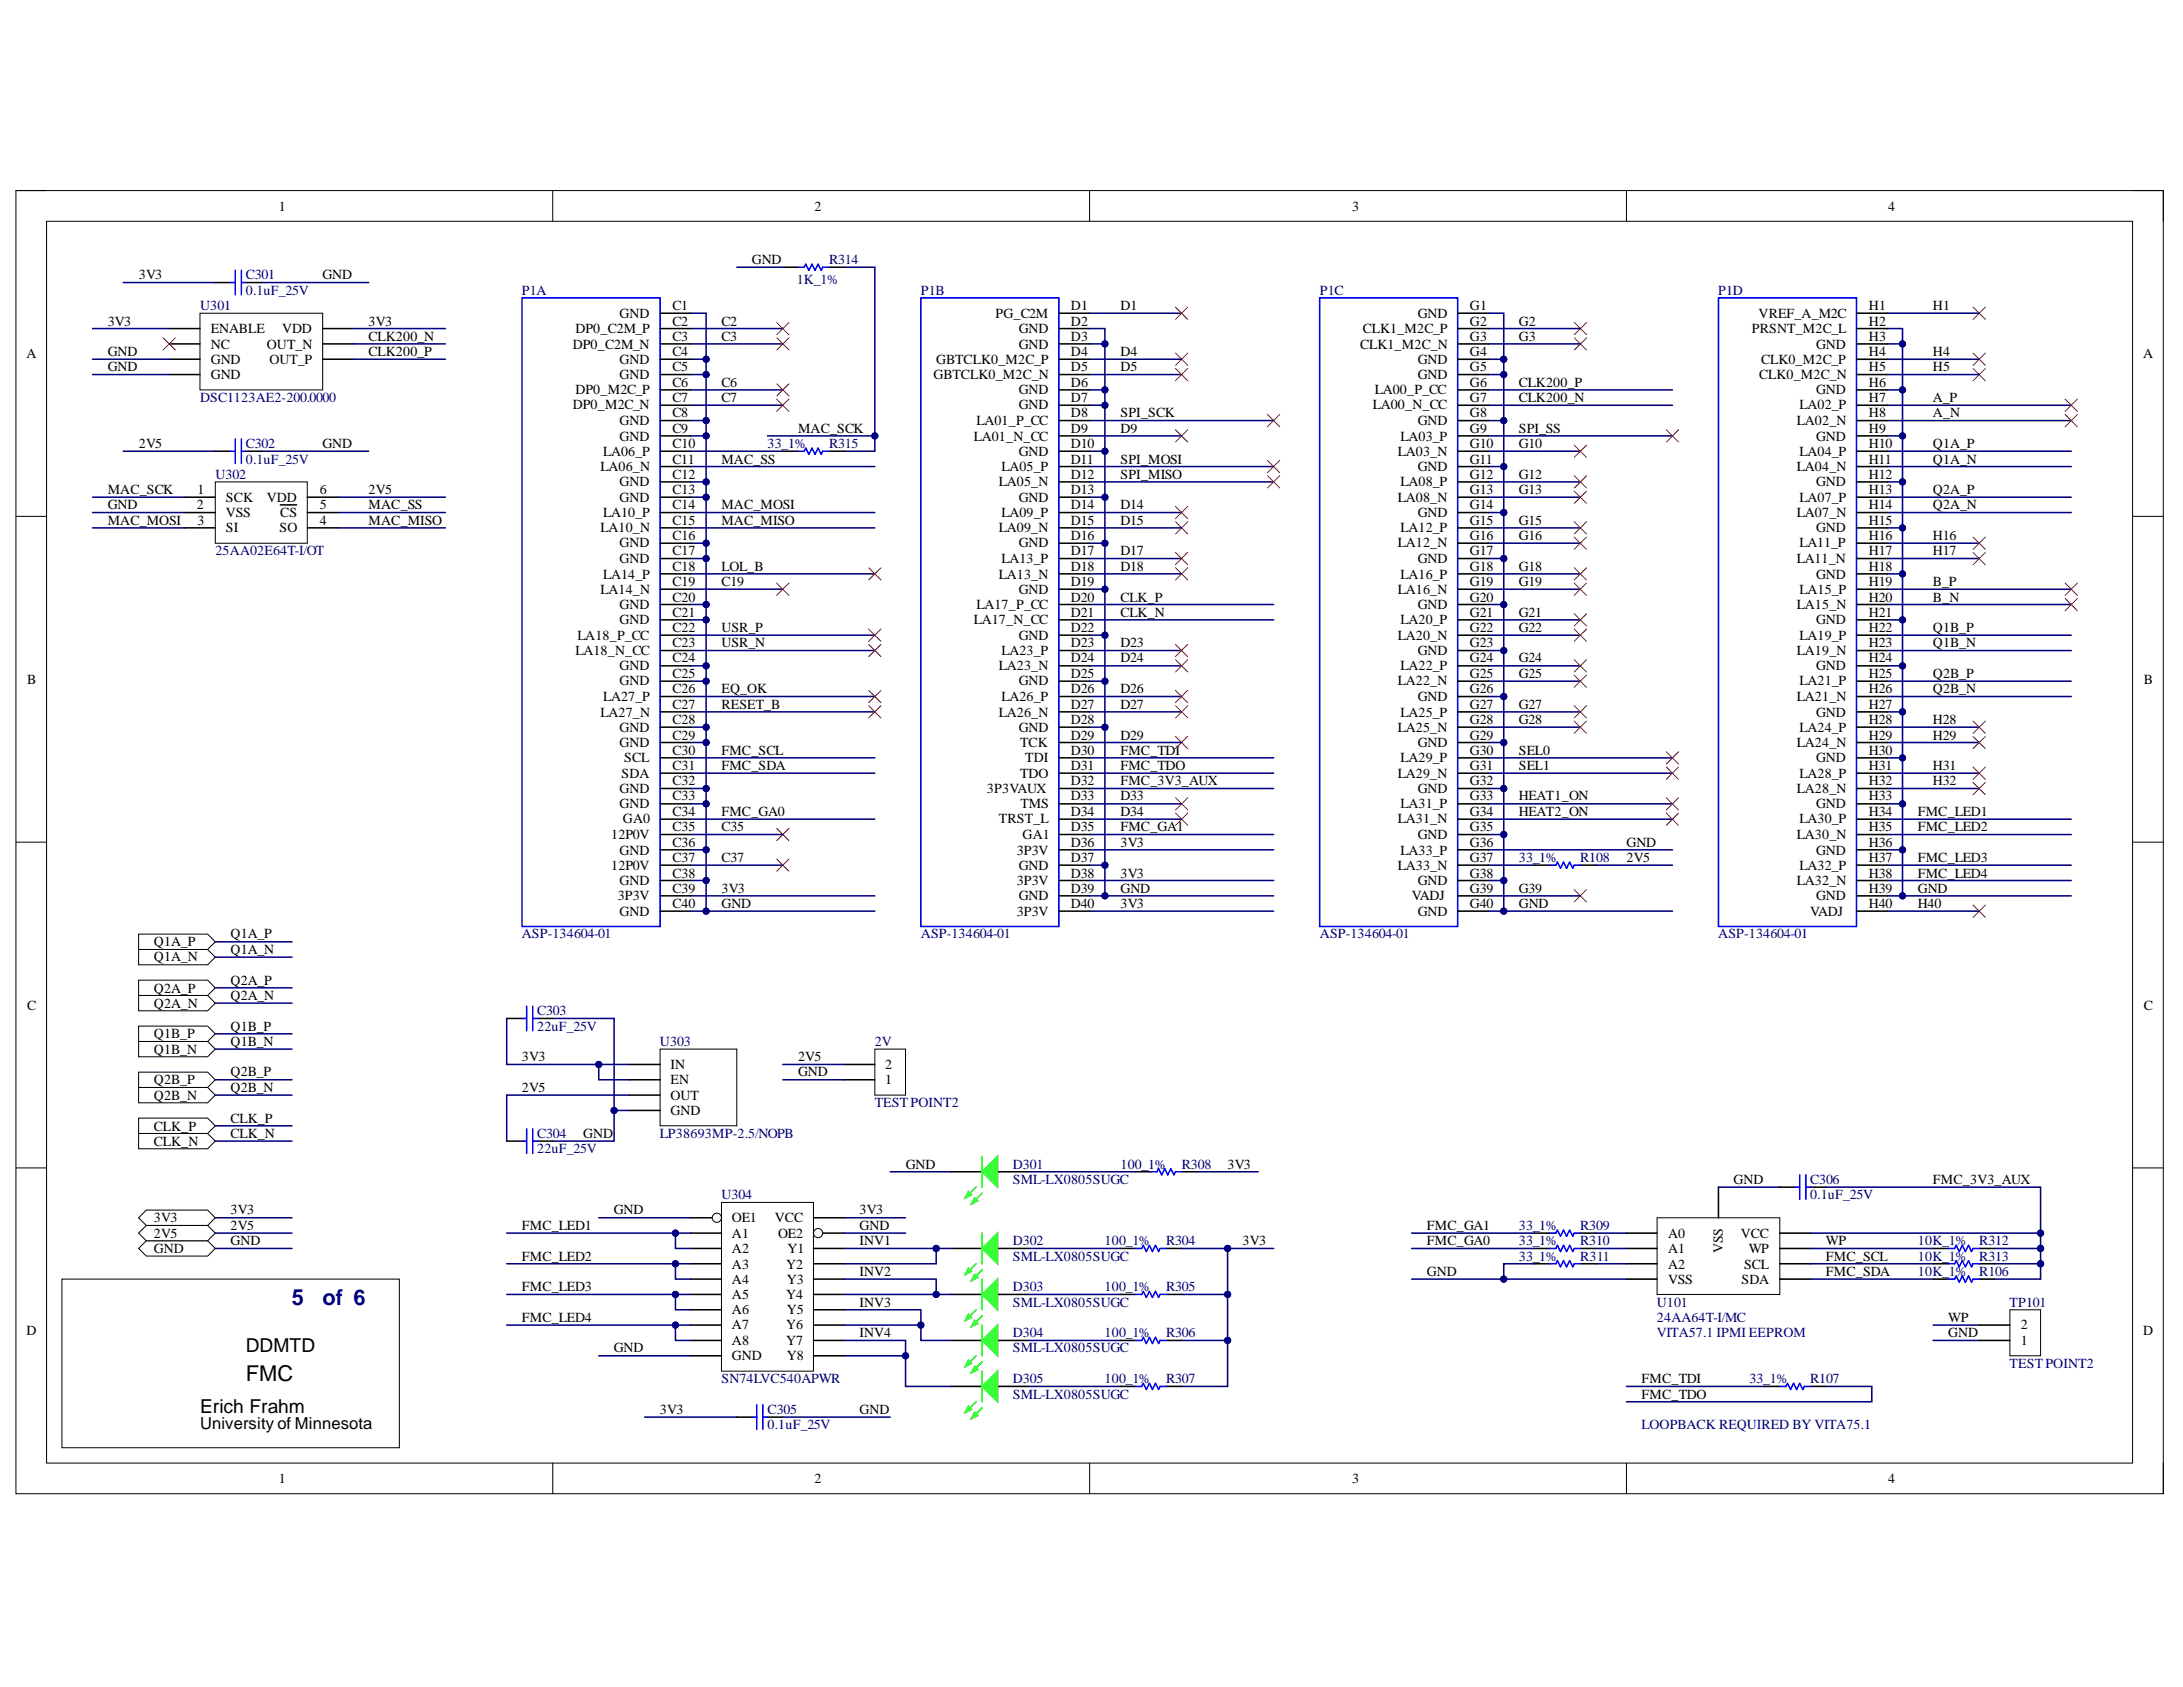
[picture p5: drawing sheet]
<svg xmlns="http://www.w3.org/2000/svg" width="279mm" height="216mm" viewBox="0 0 279 216" stroke-linecap="round" stroke-linejoin="round" font-family="sans-serif">
<defs><g id="words">
<g font-size="2.8" fill="#000080">
<text x="37.4" y="167">5</text>
<text x="41.3" y="167">of 6</text>
</g>
<text font-size="2.8" x="31.5" y="176.8">FMC</text>
<g font-size="2.5">
<text x="31.5" y="173">DDMTD</text>
<text x="25.6" y="180.9">Erich Frahm</text>
</g>
<text font-size="2.1" x="25.6" y="182.9">University of Minnesota</text>
<g font-size="1.8">
<text x="35.7" y="27">1</text>
<text x="104.3" y="27">2</text>
<text x="173.1" y="27">3</text>
<text x="241.7" y="27">4</text>
<text x="17.8" y="35.8">3V3</text>
<text x="41.3" y="35.8">GND</text>
<text x="96.2" y="33.8">GND</text>
<text x="13.8" y="41.7">3V3</text>
<text x="47.2" y="41.7">3V3</text>
<text x="79.3" y="40.7">GND</text>
<text x="86.1" y="39.6">C1</text>
<text x="86.1" y="41.7">C2</text>
<text x="92.3" y="41.7">C2</text>
<text x="127.4" y="40.7">PG_C2M</text>
<text x="137.1" y="39.6">D1</text>
<text x="137.1" y="41.7">D2</text>
<text x="143.4" y="39.6">D1</text>
<text x="181.5" y="40.7">GND</text>
<text x="188.1" y="39.6">G1</text>
<text x="188.1" y="41.7">G2</text>
<text x="194.4" y="41.7">G2</text>
<text x="225.1" y="40.7">VREF_A_M2C</text>
<text x="239.2" y="39.6">H1</text>
<text x="239.2" y="41.7">H2</text>
<text x="247.4" y="39.6">H1</text>
<text x="3.4" y="45.8">A</text>
<text x="13.8" y="45.6">GND</text>
<text x="13.8" y="47.5">GND</text>
<text x="27" y="42.6">ENABLE</text>
<text x="27" y="44.6">NC</text>
<text x="27" y="46.6">GND</text>
<text x="34.2" y="44.6">OUT_N</text>
<text x="34.5" y="46.6">OUT_P</text>
<text x="36.1" y="42.6">VDD</text>
<text x="47.2" y="43.6">CLK200_N</text>
<text x="47.2" y="45.6">CLK200_P</text>
<text x="73.3" y="44.6">DP0_C2M_N</text>
<text x="73.6" y="42.6">DP0_C2M_P</text>
<text x="79.3" y="46.6">GND</text>
<text x="86.1" y="43.6">C3</text>
<text x="86.1" y="45.6">C4</text>
<text x="86.1" y="47.5">C5</text>
<text x="92.3" y="43.6">C3</text>
<text x="119.8" y="46.6">GBTCLK0_M2C_P</text>
<text x="130.4" y="42.6">GND</text>
<text x="130.4" y="44.6">GND</text>
<text x="137.1" y="43.6">D3</text>
<text x="137.1" y="45.6">D4</text>
<text x="137.1" y="47.5">D5</text>
<text x="143.4" y="45.6">D4</text>
<text x="143.4" y="47.5">D5</text>
<text x="174.1" y="44.6">CLK1_M2C_N</text>
<text x="174.4" y="42.6">CLK1_M2C_P</text>
<text x="181.5" y="46.6">GND</text>
<text x="188.1" y="43.6">G3</text>
<text x="188.1" y="45.6">G4</text>
<text x="188.1" y="47.5">G5</text>
<text x="194.4" y="43.6">G3</text>
<text x="224.2" y="42.6">PRSNT_M2C_L</text>
<text x="225.4" y="46.6">CLK0_M2C_P</text>
<text x="232.4" y="44.6">GND</text>
<text x="239.2" y="43.6">H3</text>
<text x="239.2" y="45.6">H4</text>
<text x="239.2" y="47.5">H5</text>
<text x="247.4" y="45.6">H4</text>
<text x="247.4" y="47.5">H5</text>
<text x="274.3" y="45.8">A</text>
<text x="27" y="48.5">GND</text>
<text x="73.3" y="52.4">DP0_M2C_N</text>
<text x="73.6" y="50.5">DP0_M2C_P</text>
<text x="79.3" y="48.5">GND</text>
<text x="86.1" y="49.5">C6</text>
<text x="86.1" y="51.5">C7</text>
<text x="86.1" y="53.4">C8</text>
<text x="92.3" y="49.5">C6</text>
<text x="92.3" y="51.5">C7</text>
<text x="119.5" y="48.5">GBTCLK0_M2C_N</text>
<text x="130.4" y="50.5">GND</text>
<text x="130.4" y="52.4">GND</text>
<text x="137.1" y="49.5">D6</text>
<text x="137.1" y="51.5">D7</text>
<text x="137.1" y="53.4">D8</text>
<text x="143.4" y="53.4">SPI_SCK</text>
<text x="175.7" y="52.4">LA00_N_CC</text>
<text x="176" y="50.5">LA00_P_CC</text>
<text x="181.5" y="48.5">GND</text>
<text x="188.1" y="49.5">G6</text>
<text x="188.1" y="51.5">G7</text>
<text x="188.1" y="53.4">G8</text>
<text x="194.4" y="49.5">CLK200_P</text>
<text x="194.4" y="51.5">CLK200_N</text>
<text x="225.2" y="48.5">CLK0_M2C_N</text>
<text x="230.3" y="52.4">LA02_P</text>
<text x="232.4" y="50.5">GND</text>
<text x="239.2" y="49.5">H6</text>
<text x="239.2" y="51.5">H7</text>
<text x="239.2" y="53.4">H8</text>
<text x="247.4" y="51.5">A_P</text>
<text x="247.4" y="53.4">A_N</text>
<text x="17.8" y="57.3">2V5</text>
<text x="41.3" y="57.3">GND</text>
<text x="77.2" y="58.3">LA06_P</text>
<text x="79.3" y="54.4">GND</text>
<text x="79.3" y="56.4">GND</text>
<text x="86.1" y="55.4">C9</text>
<text x="86.1" y="57.3">C10</text>
<text x="86.1" y="59.3">C11</text>
<text x="92.3" y="59.3">MAC_SS</text>
<text x="102.1" y="55.4">MAC_SCK</text>
<text x="124.6" y="56.4">LA01_N_CC</text>
<text x="125" y="54.4">LA01_P_CC</text>
<text x="130.4" y="58.3">GND</text>
<text x="137.1" y="55.4">D9</text>
<text x="137.1" y="57.3">D10</text>
<text x="137.1" y="59.3">D11</text>
<text x="143.4" y="59.3">SPI_MOSI</text>
<text x="143.4" y="55.4">D9</text>
<text x="178.9" y="58.3">LA03_N</text>
<text x="179.3" y="56.4">LA03_P</text>
<text x="181.5" y="54.4">GND</text>
<text x="188.1" y="55.4">G9</text>
<text x="188.1" y="57.3">G10</text>
<text x="188.1" y="59.3">G11</text>
<text x="194.4" y="55.4">SPI_SS</text>
<text x="194.4" y="57.3">G10</text>
<text x="230" y="54.4">LA02_N</text>
<text x="230.3" y="58.3">LA04_P</text>
<text x="232.4" y="56.4">GND</text>
<text x="239.2" y="55.4">H9</text>
<text x="239.2" y="57.3">H10</text>
<text x="239.2" y="59.3">H11</text>
<text x="247.4" y="57.3">Q1A_P</text>
<text x="247.4" y="59.3">Q1A_N</text>
<text x="13.8" y="65.2">GND</text>
<text x="13.8" y="63.2">MAC_SCK</text>
<text x="25.2" y="65.2">2</text>
<text x="25.3" y="63.2">1</text>
<text x="28.9" y="64.2">SCK</text>
<text x="34.2" y="64.2">VDD</text>
<text x="40.9" y="65.2">5</text>
<text x="40.9" y="63.2">6</text>
<text x="47.2" y="63.2">2V5</text>
<text x="47.2" y="65.2">MAC_SS</text>
<text x="76.9" y="60.3">LA06_N</text>
<text x="79.3" y="62.2">GND</text>
<text x="79.3" y="64.2">GND</text>
<text x="86.1" y="61.3">C12</text>
<text x="86.1" y="63.2">C13</text>
<text x="86.1" y="65.2">C14</text>
<text x="92.3" y="65.2">MAC_MOSI</text>
<text x="127.8" y="62.2">LA05_N</text>
<text x="128.2" y="60.3">LA05_P</text>
<text x="130.4" y="64.2">GND</text>
<text x="137.1" y="61.3">D12</text>
<text x="137.1" y="63.2">D13</text>
<text x="137.1" y="65.2">D14</text>
<text x="143.4" y="61.3">SPI_MISO</text>
<text x="143.4" y="65.2">D14</text>
<text x="178.9" y="64.2">LA08_N</text>
<text x="179.3" y="62.2">LA08_P</text>
<text x="181.5" y="60.3">GND</text>
<text x="188.1" y="61.3">G12</text>
<text x="188.1" y="63.2">G13</text>
<text x="188.1" y="65.2">G14</text>
<text x="194.4" y="61.3">G12</text>
<text x="194.4" y="63.2">G13</text>
<text x="230" y="60.3">LA04_N</text>
<text x="230.3" y="64.2">LA07_P</text>
<text x="232.4" y="62.2">GND</text>
<text x="239.2" y="61.3">H12</text>
<text x="239.2" y="63.2">H13</text>
<text x="239.2" y="65.2">H14</text>
<text x="247.4" y="63.2">Q2A_P</text>
<text x="247.4" y="65.2">Q2A_N</text>
<text x="13.8" y="67.2">MAC_MOSI</text>
<text x="25.3" y="67.2">3</text>
<text x="28.9" y="66.2">VSS</text>
<text x="28.9" y="68.1">SI</text>
<text x="35.8" y="68.1">SO</text>
<text x="35.9" y="66.2">CS</text>
<text x="40.9" y="67.2">4</text>
<text x="47.2" y="67.2">MAC_MISO</text>
<text x="76.9" y="68.1">LA10_N</text>
<text x="77.2" y="66.2">LA10_P</text>
<text x="79.3" y="70.1">GND</text>
<text x="86.1" y="67.2">C15</text>
<text x="86.1" y="69.1">C16</text>
<text x="86.1" y="71.1">C17</text>
<text x="92.3" y="67.2">MAC_MISO</text>
<text x="127.8" y="68.1">LA09_N</text>
<text x="128.2" y="66.2">LA09_P</text>
<text x="130.4" y="70.1">GND</text>
<text x="137.1" y="67.2">D15</text>
<text x="137.1" y="69.1">D16</text>
<text x="137.1" y="71.1">D17</text>
<text x="143.4" y="67.2">D15</text>
<text x="143.4" y="71.1">D17</text>
<text x="178.9" y="70.1">LA12_N</text>
<text x="179.3" y="68.1">LA12_P</text>
<text x="181.5" y="66.2">GND</text>
<text x="188.1" y="67.2">G15</text>
<text x="188.1" y="69.1">G16</text>
<text x="188.1" y="71.1">G17</text>
<text x="194.4" y="67.2">G15</text>
<text x="194.4" y="69.1">G16</text>
<text x="230" y="66.2">LA07_N</text>
<text x="230.3" y="70.1">LA11_P</text>
<text x="232.4" y="68.1">GND</text>
<text x="239.2" y="67.2">H15</text>
<text x="239.2" y="69.1">H16</text>
<text x="239.2" y="71.1">H17</text>
<text x="247.4" y="69.1">H16</text>
<text x="247.4" y="71.1">H17</text>
<text x="76.9" y="76">LA14_N</text>
<text x="77.2" y="74">LA14_P</text>
<text x="79.3" y="72.1">GND</text>
<text x="79.3" y="77.9">GND</text>
<text x="86.1" y="73">C18</text>
<text x="86.1" y="75">C19</text>
<text x="86.1" y="77">C20</text>
<text x="92.3" y="73">LOL_B</text>
<text x="92.3" y="75">C19</text>
<text x="125" y="77.9">LA17_P_CC</text>
<text x="127.8" y="74">LA13_N</text>
<text x="128.2" y="72.1">LA13_P</text>
<text x="130.4" y="76">GND</text>
<text x="137.1" y="73">D18</text>
<text x="137.1" y="75">D19</text>
<text x="137.1" y="77">D20</text>
<text x="143.4" y="73">D18</text>
<text x="143.4" y="77">CLK_P</text>
<text x="178.9" y="76">LA16_N</text>
<text x="179.3" y="74">LA16_P</text>
<text x="181.5" y="72.1">GND</text>
<text x="181.5" y="77.9">GND</text>
<text x="188.1" y="73">G18</text>
<text x="188.1" y="75">G19</text>
<text x="188.1" y="77">G20</text>
<text x="194.4" y="73">G18</text>
<text x="194.4" y="75">G19</text>
<text x="230" y="72.1">LA11_N</text>
<text x="230" y="77.9">LA15_N</text>
<text x="230.3" y="76">LA15_P</text>
<text x="232.4" y="74">GND</text>
<text x="239.2" y="73">H18</text>
<text x="239.2" y="75">H19</text>
<text x="239.2" y="77">H20</text>
<text x="247.4" y="75">B_P</text>
<text x="247.4" y="77">B_N</text>
<text x="73.6" y="83.8">LA18_N_CC</text>
<text x="73.9" y="81.9">LA18_P_CC</text>
<text x="79.3" y="79.9">GND</text>
<text x="86.1" y="78.9">C21</text>
<text x="86.1" y="80.9">C22</text>
<text x="86.1" y="82.8">C23</text>
<text x="92.3" y="80.9">USR_P</text>
<text x="92.3" y="82.8">USR_N</text>
<text x="124.6" y="79.9">LA17_N_CC</text>
<text x="128.2" y="83.8">LA23_P</text>
<text x="130.4" y="81.9">GND</text>
<text x="137.1" y="78.9">D21</text>
<text x="137.1" y="80.9">D22</text>
<text x="137.1" y="82.8">D23</text>
<text x="143.4" y="78.9">CLK_N</text>
<text x="143.4" y="82.8">D23</text>
<text x="178.9" y="81.9">LA20_N</text>
<text x="179.3" y="79.9">LA20_P</text>
<text x="181.5" y="83.8">GND</text>
<text x="188.1" y="78.9">G21</text>
<text x="188.1" y="80.9">G22</text>
<text x="188.1" y="82.8">G23</text>
<text x="194.4" y="78.9">G21</text>
<text x="194.4" y="80.9">G22</text>
<text x="230" y="83.8">LA19_N</text>
<text x="230.3" y="81.9">LA19_P</text>
<text x="232.4" y="79.9">GND</text>
<text x="239.2" y="78.9">H21</text>
<text x="239.2" y="80.9">H22</text>
<text x="239.2" y="82.8">H23</text>
<text x="247.4" y="80.9">Q1B_P</text>
<text x="247.4" y="82.8">Q1B_N</text>
<text x="3.5" y="87.5">B</text>
<text x="77.2" y="89.8">LA27_P</text>
<text x="79.3" y="85.8">GND</text>
<text x="79.3" y="87.7">GND</text>
<text x="86.1" y="84.8">C24</text>
<text x="86.1" y="86.8">C25</text>
<text x="86.1" y="88.7">C26</text>
<text x="92.3" y="88.7">EQ_OK</text>
<text x="127.8" y="85.8">LA23_N</text>
<text x="128.2" y="89.8">LA26_P</text>
<text x="130.4" y="87.7">GND</text>
<text x="137.1" y="84.8">D24</text>
<text x="137.1" y="86.8">D25</text>
<text x="137.1" y="88.7">D26</text>
<text x="143.4" y="84.8">D24</text>
<text x="143.4" y="88.7">D26</text>
<text x="178.9" y="87.7">LA22_N</text>
<text x="179.3" y="85.8">LA22_P</text>
<text x="181.5" y="89.8">GND</text>
<text x="188.1" y="84.8">G24</text>
<text x="188.1" y="86.8">G25</text>
<text x="188.1" y="88.7">G26</text>
<text x="194.4" y="84.8">G24</text>
<text x="194.4" y="86.8">G25</text>
<text x="230" y="89.8">LA21_N</text>
<text x="230.3" y="87.7">LA21_P</text>
<text x="232.4" y="85.8">GND</text>
<text x="239.2" y="84.8">H24</text>
<text x="239.2" y="86.8">H25</text>
<text x="239.2" y="88.7">H26</text>
<text x="247.4" y="86.8">Q2B_P</text>
<text x="247.4" y="88.7">Q2B_N</text>
<text x="274.4" y="87.5">B</text>
<text x="76.9" y="91.7">LA27_N</text>
<text x="79.3" y="93.6">GND</text>
<text x="79.3" y="95.6">GND</text>
<text x="86.1" y="90.7">C27</text>
<text x="86.1" y="92.6">C28</text>
<text x="86.1" y="94.7">C29</text>
<text x="92.3" y="90.7">RESET_B</text>
<text x="127.8" y="91.7">LA26_N</text>
<text x="130.4" y="93.6">GND</text>
<text x="130.5" y="95.6">TCK</text>
<text x="137.1" y="90.7">D27</text>
<text x="137.1" y="92.6">D28</text>
<text x="137.1" y="94.7">D29</text>
<text x="143.4" y="94.7">D29</text>
<text x="143.4" y="90.7">D27</text>
<text x="178.9" y="93.6">LA25_N</text>
<text x="179.3" y="91.7">LA25_P</text>
<text x="181.5" y="95.6">GND</text>
<text x="188.1" y="90.7">G27</text>
<text x="188.1" y="92.6">G28</text>
<text x="188.1" y="94.7">G29</text>
<text x="194.4" y="90.7">G27</text>
<text x="194.4" y="92.6">G28</text>
<text x="230" y="95.6">LA24_N</text>
<text x="230.3" y="93.6">LA24_P</text>
<text x="232.4" y="91.7">GND</text>
<text x="239.2" y="90.7">H27</text>
<text x="239.2" y="92.6">H28</text>
<text x="239.2" y="94.7">H29</text>
<text x="247.4" y="94.7">H29</text>
<text x="247.4" y="92.6">H28</text>
<text x="79.3" y="101.5">GND</text>
<text x="79.6" y="99.6">SDA</text>
<text x="79.9" y="97.5">SCL</text>
<text x="86.1" y="96.6">C30</text>
<text x="86.1" y="98.5">C31</text>
<text x="86.1" y="100.5">C32</text>
<text x="92.3" y="98.5">FMC_SDA</text>
<text x="92.3" y="96.6">FMC_SCL</text>
<text x="126.3" y="101.5">3P3VAUX</text>
<text x="130.5" y="99.6">TDO</text>
<text x="131.2" y="97.5">TDI</text>
<text x="137.1" y="96.6">D30</text>
<text x="137.1" y="98.5">D31</text>
<text x="137.1" y="100.5">D32</text>
<text x="143.4" y="98.5">FMC_TDO</text>
<text x="143.4" y="96.6">FMC_TDI</text>
<text x="143.4" y="100.5">FMC_3V3_AUX</text>
<text x="178.9" y="99.6">LA29_N</text>
<text x="179.3" y="97.5">LA29_P</text>
<text x="181.5" y="101.5">GND</text>
<text x="188.1" y="96.6">G30</text>
<text x="188.1" y="98.5">G31</text>
<text x="188.1" y="100.5">G32</text>
<text x="194.4" y="96.6">SEL0</text>
<text x="194.4" y="98.5">SEL1</text>
<text x="230" y="101.5">LA28_N</text>
<text x="230.3" y="99.6">LA28_P</text>
<text x="232.4" y="97.5">GND</text>
<text x="239.2" y="96.6">H30</text>
<text x="239.2" y="98.5">H31</text>
<text x="239.2" y="100.5">H32</text>
<text x="247.4" y="98.5">H31</text>
<text x="247.4" y="100.5">H32</text>
<text x="78.2" y="107.3">12P0V</text>
<text x="79.3" y="103.4">GND</text>
<text x="79.7" y="105.4">GA0</text>
<text x="86.1" y="102.4">C33</text>
<text x="86.1" y="104.5">C34</text>
<text x="86.1" y="106.4">C35</text>
<text x="92.3" y="104.5">FMC_GA0</text>
<text x="92.3" y="106.4">C35</text>
<text x="127.8" y="105.4">TRST_L</text>
<text x="130.6" y="103.4">TMS</text>
<text x="130.9" y="107.3">GA1</text>
<text x="137.1" y="102.4">D33</text>
<text x="137.1" y="104.5">D34</text>
<text x="137.1" y="106.4">D35</text>
<text x="143.4" y="106.4">FMC_GA1</text>
<text x="143.4" y="102.4">D33</text>
<text x="143.4" y="104.5">D34</text>
<text x="178.9" y="105.4">LA31_N</text>
<text x="179.3" y="103.4">LA31_P</text>
<text x="181.5" y="107.3">GND</text>
<text x="188.1" y="102.4">G33</text>
<text x="188.1" y="104.5">G34</text>
<text x="188.1" y="106.4">G35</text>
<text x="194.4" y="104.5">HEAT2_ON</text>
<text x="194.4" y="102.4">HEAT1_ON</text>
<text x="230" y="107.3">LA30_N</text>
<text x="230.3" y="105.4">LA30_P</text>
<text x="232.4" y="103.4">GND</text>
<text x="239.2" y="102.4">H33</text>
<text x="239.2" y="104.5">H34</text>
<text x="239.2" y="106.4">H35</text>
<text x="245.5" y="106.4">FMC_LED2</text>
<text x="245.5" y="104.5">FMC_LED1</text>
<text x="78.2" y="111.3">12P0V</text>
<text x="79.3" y="109.4">GND</text>
<text x="79.3" y="113.2">GND</text>
<text x="86.1" y="108.3">C36</text>
<text x="86.1" y="110.3">C37</text>
<text x="86.1" y="112.3">C38</text>
<text x="92.3" y="110.3">C37</text>
<text x="130.1" y="109.4">3P3V</text>
<text x="130.1" y="113.2">3P3V</text>
<text x="130.4" y="111.3">GND</text>
<text x="137.1" y="108.3">D36</text>
<text x="137.1" y="110.3">D37</text>
<text x="137.1" y="112.3">D38</text>
<text x="143.4" y="108.3">3V3</text>
<text x="143.4" y="112.3">3V3</text>
<text x="178.9" y="111.3">LA33_N</text>
<text x="179.3" y="109.4">LA33_P</text>
<text x="181.5" y="113.2">GND</text>
<text x="188.1" y="108.3">G36</text>
<text x="188.1" y="110.3">G37</text>
<text x="188.1" y="112.3">G38</text>
<text x="208.2" y="110.3">2V5</text>
<text x="208.2" y="108.3">GND</text>
<text x="230" y="113.2">LA32_N</text>
<text x="230.3" y="111.3">LA32_P</text>
<text x="232.4" y="109.4">GND</text>
<text x="239.2" y="108.3">H36</text>
<text x="239.2" y="110.3">H37</text>
<text x="239.2" y="112.3">H38</text>
<text x="245.5" y="112.3">FMC_LED4</text>
<text x="245.5" y="110.3">FMC_LED3</text>
<text x="79.1" y="115.2">3P3V</text>
<text x="79.3" y="117.2">GND</text>
<text x="86.1" y="114.3">C39</text>
<text x="86.1" y="116.2">C40</text>
<text x="92.3" y="116.2">GND</text>
<text x="92.3" y="114.3">3V3</text>
<text x="130.1" y="117.2">3P3V</text>
<text x="130.4" y="115.2">GND</text>
<text x="137.1" y="114.3">D39</text>
<text x="137.1" y="116.2">D40</text>
<text x="143.4" y="114.3">GND</text>
<text x="143.4" y="116.2">3V3</text>
<text x="180.7" y="115.2">VADJ</text>
<text x="181.5" y="117.2">GND</text>
<text x="188.1" y="114.3">G39</text>
<text x="188.1" y="116.2">G40</text>
<text x="194.4" y="116.2">GND</text>
<text x="194.4" y="114.3">G39</text>
<text x="231.7" y="117.2">VADJ</text>
<text x="232.4" y="115.2">GND</text>
<text x="239.2" y="114.3">H39</text>
<text x="239.2" y="116.2">H40</text>
<text x="245.5" y="114.3">GND</text>
<text x="245.5" y="116.2">H40</text>
<text x="19.7" y="123.1">Q1A_N</text>
<text x="19.7" y="121.1">Q1A_P</text>
<text x="29.5" y="120.1">Q1A_P</text>
<text x="29.5" y="122.1">Q1A_N</text>
<text x="3.5" y="129.2">C</text>
<text x="19.7" y="129">Q2A_N</text>
<text x="19.7" y="127">Q2A_P</text>
<text x="29.5" y="126">Q2A_P</text>
<text x="29.5" y="128">Q2A_N</text>
<text x="29.5" y="131.9">Q1B_P</text>
<text x="274.4" y="129.2">C</text>
<text x="19.7" y="134.9">Q1B_N</text>
<text x="19.7" y="132.9">Q1B_P</text>
<text x="29.5" y="137.8">Q2B_P</text>
<text x="29.5" y="133.9">Q1B_N</text>
<text x="66.8" y="135.8">3V3</text>
<text x="85.8" y="136.8">IN</text>
<text x="102.1" y="137.8">GND</text>
<text x="102.1" y="135.8">2V5</text>
<text x="113.3" y="136.8">2</text>
<text x="19.7" y="140.7">Q2B_N</text>
<text x="19.7" y="138.8">Q2B_P</text>
<text x="29.5" y="139.8">Q2B_N</text>
<text x="29.5" y="143.7">CLK_P</text>
<text x="66.8" y="139.8">2V5</text>
<text x="85.8" y="140.7">OUT</text>
<text x="85.8" y="142.7">GND</text>
<text x="85.8" y="138.8">EN</text>
<text x="113.3" y="138.8">1</text>
<text x="19.7" y="146.6">CLK_N</text>
<text x="19.7" y="144.7">CLK_P</text>
<text x="29.5" y="145.6">CLK_N</text>
<text x="74.7" y="145.6">GND</text>
<text x="115.9" y="149.6">GND</text>
<text x="157.1" y="149.6">3V3</text>
<text x="29.5" y="155.4">3V3</text>
<text x="78.5" y="155.4">GND</text>
<text x="110" y="155.4">3V3</text>
<text x="221.9" y="151.5">GND</text>
<text x="247.4" y="151.5">FMC_3V3_AUX</text>
<text x="19.7" y="160.3">GND</text>
<text x="19.7" y="156.4">3V3</text>
<text x="19.7" y="158.4">2V5</text>
<text x="29.5" y="159.4">GND</text>
<text x="29.5" y="157.4">2V5</text>
<text x="66.8" y="157.4">FMC_LED1</text>
<text x="66.8" y="161.3">FMC_LED2</text>
<text x="93.7" y="156.4">OE1</text>
<text x="93.7" y="158.4">A1</text>
<text x="93.7" y="160.3">A2</text>
<text x="99.2" y="156.4">VCC</text>
<text x="99.6" y="158.4">OE2</text>
<text x="100.8" y="160.3">Y1</text>
<text x="110" y="157.4">GND</text>
<text x="110" y="159.4">INV1</text>
<text x="159" y="159.4">3V3</text>
<text x="182.6" y="157.4">FMC_GA1</text>
<text x="182.6" y="159.4">FMC_GA0</text>
<text x="213.5" y="158.4">A0</text>
<text x="213.5" y="160.3">A1</text>
<text x="220.5" y="160.4" transform="rotate(-90 220.5 160.4)">VSS</text>
<text x="222.8" y="158.4">VCC</text>
<text x="223.8" y="160.3">WP</text>
<text x="233.7" y="161.3">FMC_SCL</text>
<text x="233.7" y="159.4">WP</text>
<text x="66.8" y="165.2">FMC_LED3</text>
<text x="93.7" y="162.3">A3</text>
<text x="93.7" y="164.3">A4</text>
<text x="93.7" y="166.2">A5</text>
<text x="100.6" y="166.2">Y4</text>
<text x="100.6" y="162.3">Y2</text>
<text x="100.7" y="164.3">Y3</text>
<text x="110" y="163.3">INV2</text>
<text x="110" y="167.2">INV3</text>
<text x="182.6" y="163.3">GND</text>
<text x="213.5" y="162.3">A2</text>
<text x="213.5" y="164.3">VSS</text>
<text x="222.9" y="164.3">SDA</text>
<text x="223.2" y="162.3">SCL</text>
<text x="233.7" y="163.3">FMC_SDA</text>
<text x="3.4" y="170.9">D</text>
<text x="66.8" y="169.2">FMC_LED4</text>
<text x="78.5" y="173.1">GND</text>
<text x="93.7" y="168.2">A6</text>
<text x="93.7" y="170.1">A7</text>
<text x="93.7" y="172.1">A8</text>
<text x="100.6" y="172.1">Y7</text>
<text x="100.6" y="170.1">Y6</text>
<text x="100.7" y="168.2">Y5</text>
<text x="110" y="171.1">INV4</text>
<text x="249.3" y="171.1">GND</text>
<text x="249.3" y="169.2">WP</text>
<text x="258.6" y="172.1">1</text>
<text x="258.6" y="170.1">2</text>
<text x="274.3" y="170.9">D</text>
<text x="93.7" y="174.1">GND</text>
<text x="100.7" y="174.1">Y8</text>
<text x="210.1" y="179">FMC_TDO</text>
<text x="210.1" y="177.1">FMC_TDI</text>
<text x="84.5" y="180.9">3V3</text>
<text x="110" y="180.9">GND</text>
<text x="35.7" y="189.8">1</text>
<text x="104.3" y="189.8">2</text>
<text x="173.1" y="189.8">3</text>
<text x="241.7" y="189.8">4</text>
</g>
<g font-size="1.8" fill="#000080">
<text x="31.5" y="35.8">C301</text>
<text x="106.1" y="33.8">R314</text>
<text x="25.6" y="39.6">U301</text>
<text x="31.5" y="37.7">0.1uF_25V</text>
<text x="66.8" y="37.7">P1A</text>
<text x="102" y="36.3">1K_1%</text>
<text x="117.9" y="37.7">P1B</text>
<text x="168.9" y="37.7">P1C</text>
<text x="219.9" y="37.7">P1D</text>
<text x="25.6" y="51.5">DSC1123AE2-200.0000</text>
<text x="31.5" y="57.3">C302</text>
<text x="31.5" y="59.3">0.1uF_25V</text>
<text x="98.3" y="57.3">33_1%</text>
<text x="106.1" y="57.3">R315</text>
<text x="27.6" y="61.3">U302</text>
<text x="27.6" y="71.1">25AA02E64T-I/OT</text>
<text x="194.4" y="110.3">33_1%</text>
<text x="202.3" y="110.3">R108</text>
<text x="66.8" y="120.1">ASP-134604-01</text>
<text x="117.9" y="120.1">ASP-134604-01</text>
<text x="168.9" y="120.1">ASP-134604-01</text>
<text x="219.9" y="120.1">ASP-134604-01</text>
<text x="68.7" y="129.9">C303</text>
<text x="68.7" y="131.9">22uF_25V</text>
<text x="84.5" y="133.9">U303</text>
<text x="111.9" y="133.9">2V</text>
<text x="111.9" y="141.7">TESTPOINT2</text>
<text x="68.7" y="145.6">C304</text>
<text x="68.7" y="147.6">22uF_25V</text>
<text x="84.5" y="145.6">LP38693MP-2.5/NOPB</text>
<text x="129.6" y="149.6">D301</text>
<text x="143.4" y="149.6">100_1%</text>
<text x="151.3" y="149.6">R308</text>
<text x="92.3" y="153.5">U304</text>
<text x="129.6" y="151.5">SML-LX0805SUGC</text>
<text x="231.7" y="151.5">C306</text>
<text x="231.7" y="153.5">0.1uF_25V</text>
<text x="129.6" y="159.4">D302</text>
<text x="129.6" y="161.3">SML-LX0805SUGC</text>
<text x="141.4" y="159.4">100_1%</text>
<text x="149.2" y="159.4">R304</text>
<text x="194.4" y="157.4">33_1%</text>
<text x="194.4" y="159.4">33_1%</text>
<text x="194.4" y="161.3">33_1%</text>
<text x="202.3" y="157.4">R309</text>
<text x="202.3" y="159.4">R310</text>
<text x="202.3" y="161.3">R311</text>
<text x="245.5" y="161.3">10K_1%</text>
<text x="245.5" y="159.4">10K_1%</text>
<text x="253.3" y="161.3">R313</text>
<text x="253.3" y="159.4">R312</text>
<text x="129.6" y="165.2">D303</text>
<text x="129.6" y="167.2">SML-LX0805SUGC</text>
<text x="141.4" y="165.2">100_1%</text>
<text x="149.2" y="165.2">R305</text>
<text x="212.1" y="167.2">U101</text>
<text x="245.5" y="163.3">10K_1%</text>
<text x="253.3" y="163.3">R106</text>
<text x="257.2" y="167.2">TP101</text>
<text x="129.6" y="171.1">D304</text>
<text x="129.6" y="173.1">SML-LX0805SUGC</text>
<text x="141.4" y="171.1">100_1%</text>
<text x="149.2" y="171.1">R306</text>
<text x="212.1" y="169.2">24AA64T-I/MC</text>
<text x="212.1" y="171.1">VITA57.1 IPMI EEPROM</text>
<text x="92.3" y="177.1">SN74LVC540APWR</text>
<text x="129.6" y="177.1">D305</text>
<text x="129.6" y="179">SML-LX0805SUGC</text>
<text x="141.4" y="177.1">100_1%</text>
<text x="149.2" y="177.1">R307</text>
<text x="223.9" y="177.1">33_1%</text>
<text x="231.7" y="177.1">R107</text>
<text x="257.2" y="175">TESTPOINT2</text>
<text x="98.3" y="180.9">C305</text>
<text x="98.3" y="182.9">0.1uF_25V</text>
<text x="210.1" y="182.9">LOOPBACK REQUIRED BY VITA75.1</text>
</g>
</g></defs>
<path d="M2 24.4h274.9v166.8h-274.9z" fill="none" stroke="#000" stroke-width=".13"/>
<path d="M6 28.3h266.9v158.9h-266.9z" fill-rule="evenodd" fill="#fff"/>
<g fill="none" stroke="#000" stroke-width=".13">
<path d="M2 24.4h4M6 28.3h266.9v158.9h-266.9zM70.7 24.4v3.9M139.5 24.4v3.9M208.2 24.4v3.9M272.9 24.4h4v3.9M2 66.1h4M272.9 66.1h4M2 107.8h4M272.9 107.8h4M2 149.5h4M272.9 149.5h4"/>
<path d="M70.7 187.2v4M139.5 187.2v4M208.2 187.2v4M276.9 187.2v4"/>
</g>
<path d="M7.9 163.7h43.2v21.6h-43.2z" fill-rule="evenodd" fill="#fff"/>
<path d="M7.9 163.7h43.2v21.6h-43.2z" fill="none" stroke="#000" stroke-width=".13"/>
<path d="M27.6 138.2h9.8M27.6 120.5h9.8M27.6 122.5h9.8M27.6 140.2h9.8" fill="none" stroke="#000080" stroke-width=".2"/>
<path d="M17.7 121.5h8.9l1 1-1 1h-8.9z" fill-rule="evenodd" fill="#fff"/>
<path d="M17.7 121.5h8.9l1 1-1 1h-8.9z" fill="none" stroke="#000" stroke-width=".13"/>
<path d="M17.7 119.5h8.9l1 1-1 1h-8.9z" fill-rule="evenodd" fill="#fff"/>
<path d="M17.7 119.5h8.9l1 1-1 1h-8.9z" fill="none" stroke="#000" stroke-width=".13"/>
<path d="M17.7 139.2h8.9l1 1-1 .9h-8.9z" fill-rule="evenodd" fill="#fff"/>
<path d="M17.7 139.2h8.9l1 1-1 .9h-8.9z" fill="none" stroke="#000" stroke-width=".13"/>
<path d="M17.7 137.2h8.9l1 1-1 1h-8.9z" fill-rule="evenodd" fill="#fff"/>
<path d="M17.7 137.2h8.9l1 1-1 1h-8.9z" fill="none" stroke="#000" stroke-width=".13"/>
<path d="M27.6 144.1h9.8M27.6 146h9.8M27.6 159.8h9.8" fill="none" stroke="#000080" stroke-width=".2"/>
<path d="M17.7 159.8l1-1h7.9l1 1-1 1h-7.9z" fill-rule="evenodd" fill="#fff"/>
<path d="M17.7 159.8l1-1h7.9l1 1-1 1h-7.9z" fill="none" stroke="#000" stroke-width=".13"/>
<path d="M17.7 145.1h8.9l1 .9-1 1h-8.9z" fill-rule="evenodd" fill="#fff"/>
<path d="M17.7 145.1h8.9l1 .9-1 1h-8.9z" fill="none" stroke="#000" stroke-width=".13"/>
<path d="M17.7 143.1h8.9l1 1-1 1h-8.9z" fill-rule="evenodd" fill="#fff"/>
<path d="M17.7 143.1h8.9l1 1-1 1h-8.9z" fill="none" stroke="#000" stroke-width=".13"/>
<path d="M27.6 155.9h9.8" fill="none" stroke="#000080" stroke-width=".2"/>
<path d="M17.7 155.9l1-1h7.9l1 1-1 .9h-7.9z" fill-rule="evenodd" fill="#fff"/>
<path d="M17.7 155.9l1-1h7.9l1 1-1 .9h-7.9z" fill="none" stroke="#000" stroke-width=".13"/>
<path d="M88.4 46h2" fill="none" stroke="#000080" stroke-width=".2"/>
<circle cx="90.4" cy="46" r=".39" fill="#000080"/>
<circle cx="90.4" cy="46" r=".39" fill="none" stroke="#000080" stroke-width=".13"/>
<path d="M88.4 47.9h2" fill="none" stroke="#000080" stroke-width=".2"/>
<circle cx="90.4" cy="47.9" r=".39" fill="#000080"/>
<circle cx="90.4" cy="47.9" r=".39" fill="none" stroke="#000080" stroke-width=".13"/>
<path d="M88.4 53.8h2" fill="none" stroke="#000080" stroke-width=".2"/>
<circle cx="90.4" cy="53.8" r=".39" fill="#000080"/>
<circle cx="90.4" cy="53.8" r=".39" fill="none" stroke="#000080" stroke-width=".13"/>
<path d="M88.4 55.8h2" fill="none" stroke="#000080" stroke-width=".2"/>
<circle cx="90.4" cy="55.8" r=".39" fill="#000080"/>
<circle cx="90.4" cy="55.8" r=".39" fill="none" stroke="#000080" stroke-width=".13"/>
<path d="M88.4 59.7h23.6M88.4 61.7h2" fill="none" stroke="#000080" stroke-width=".2"/>
<circle cx="90.4" cy="61.7" r=".39" fill="#000080"/>
<circle cx="90.4" cy="61.7" r=".39" fill="none" stroke="#000080" stroke-width=".13"/>
<path d="M88.4 63.6h2" fill="none" stroke="#000080" stroke-width=".2"/>
<circle cx="90.4" cy="63.6" r=".39" fill="#000080"/>
<circle cx="90.4" cy="63.6" r=".39" fill="none" stroke="#000080" stroke-width=".13"/>
<path d="M88.4 65.6h23.6M88.4 67.6h23.6M88.4 69.5h2" fill="none" stroke="#000080" stroke-width=".2"/>
<circle cx="90.4" cy="69.5" r=".39" fill="#000080"/>
<circle cx="90.4" cy="69.5" r=".39" fill="none" stroke="#000080" stroke-width=".13"/>
<path d="M88.4 71.5h2" fill="none" stroke="#000080" stroke-width=".2"/>
<circle cx="90.4" cy="71.5" r=".39" fill="#000080"/>
<circle cx="90.4" cy="71.5" r=".39" fill="none" stroke="#000080" stroke-width=".13"/>
<path d="M88.4 73.4h23.6M88.4 75.4h11.8M88.4 77.4h2" fill="none" stroke="#000080" stroke-width=".2"/>
<circle cx="90.4" cy="77.4" r=".39" fill="#000080"/>
<circle cx="90.4" cy="77.4" r=".39" fill="none" stroke="#000080" stroke-width=".13"/>
<path d="M88.4 79.3h2" fill="none" stroke="#000080" stroke-width=".2"/>
<circle cx="90.4" cy="79.3" r=".39" fill="#000080"/>
<circle cx="90.4" cy="79.3" r=".39" fill="none" stroke="#000080" stroke-width=".13"/>
<path d="M88.4 81.3h23.6M88.4 83.3h23.6M88.4 85.2h2" fill="none" stroke="#000080" stroke-width=".2"/>
<circle cx="90.4" cy="85.2" r=".39" fill="#000080"/>
<circle cx="90.4" cy="85.2" r=".39" fill="none" stroke="#000080" stroke-width=".13"/>
<path d="M88.4 87.2h2" fill="none" stroke="#000080" stroke-width=".2"/>
<circle cx="90.4" cy="87.2" r=".39" fill="#000080"/>
<circle cx="90.4" cy="87.2" r=".39" fill="none" stroke="#000080" stroke-width=".13"/>
<path d="M88.4 89.1h23.6M88.4 91.1h23.6M88.4 93.1h2" fill="none" stroke="#000080" stroke-width=".2"/>
<circle cx="90.4" cy="93.1" r=".39" fill="#000080"/>
<circle cx="90.4" cy="93.1" r=".39" fill="none" stroke="#000080" stroke-width=".13"/>
<path d="M88.4 95h2" fill="none" stroke="#000080" stroke-width=".2"/>
<circle cx="90.4" cy="95" r=".39" fill="#000080"/>
<circle cx="90.4" cy="95" r=".39" fill="none" stroke="#000080" stroke-width=".13"/>
<path d="M88.4 97h23.6M88.4 99h23.6M88.4 100.9h2" fill="none" stroke="#000080" stroke-width=".2"/>
<circle cx="90.4" cy="100.9" r=".39" fill="#000080"/>
<circle cx="90.4" cy="100.9" r=".39" fill="none" stroke="#000080" stroke-width=".13"/>
<path d="M88.4 102.9h2" fill="none" stroke="#000080" stroke-width=".2"/>
<circle cx="90.4" cy="102.9" r=".39" fill="#000080"/>
<circle cx="90.4" cy="102.9" r=".39" fill="none" stroke="#000080" stroke-width=".13"/>
<path d="M88.4 104.8h23.6M88.4 108.8h2" fill="none" stroke="#000080" stroke-width=".2"/>
<circle cx="90.4" cy="108.8" r=".39" fill="#000080"/>
<circle cx="90.4" cy="108.8" r=".39" fill="none" stroke="#000080" stroke-width=".13"/>
<path d="M88.4 112.7h2" fill="none" stroke="#000080" stroke-width=".2"/>
<circle cx="90.4" cy="112.7" r=".39" fill="#000080"/>
<circle cx="90.4" cy="112.7" r=".39" fill="none" stroke="#000080" stroke-width=".13"/>
<path d="M139.5 40.1h11.7M139.5 44h1.9M88.4 114.6h23.6" fill="none" stroke="#000080" stroke-width=".2"/>
<circle cx="141.4" cy="44" r=".39" fill="#000080"/>
<circle cx="141.4" cy="44" r=".39" fill="none" stroke="#000080" stroke-width=".13"/>
<path d="M139.5 49.9h1.9" fill="none" stroke="#000080" stroke-width=".2"/>
<circle cx="141.4" cy="49.9" r=".39" fill="#000080"/>
<circle cx="141.4" cy="49.9" r=".39" fill="none" stroke="#000080" stroke-width=".13"/>
<path d="M139.5 51.9h1.9" fill="none" stroke="#000080" stroke-width=".2"/>
<circle cx="141.4" cy="51.9" r=".39" fill="#000080"/>
<circle cx="141.4" cy="51.9" r=".39" fill="none" stroke="#000080" stroke-width=".13"/>
<path d="M139.5 57.7h1.9" fill="none" stroke="#000080" stroke-width=".2"/>
<circle cx="141.4" cy="57.7" r=".39" fill="#000080"/>
<circle cx="141.4" cy="57.7" r=".39" fill="none" stroke="#000080" stroke-width=".13"/>
<path d="M139.5 59.7h23.5M139.5 61.7h23.5M139.5 63.6h1.9" fill="none" stroke="#000080" stroke-width=".2"/>
<circle cx="141.4" cy="63.6" r=".39" fill="#000080"/>
<circle cx="141.4" cy="63.6" r=".39" fill="none" stroke="#000080" stroke-width=".13"/>
<path d="M139.5 69.5h1.9" fill="none" stroke="#000080" stroke-width=".2"/>
<circle cx="141.4" cy="69.5" r=".39" fill="#000080"/>
<circle cx="141.4" cy="69.5" r=".39" fill="none" stroke="#000080" stroke-width=".13"/>
<path d="M139.5 75.4h1.9" fill="none" stroke="#000080" stroke-width=".2"/>
<circle cx="141.4" cy="75.4" r=".39" fill="#000080"/>
<circle cx="141.4" cy="75.4" r=".39" fill="none" stroke="#000080" stroke-width=".13"/>
<path d="M139.5 77.4h23.5M139.5 79.3h23.5M139.5 81.3h1.9" fill="none" stroke="#000080" stroke-width=".2"/>
<circle cx="141.4" cy="81.3" r=".39" fill="#000080"/>
<circle cx="141.4" cy="81.3" r=".39" fill="none" stroke="#000080" stroke-width=".13"/>
<path d="M139.5 83.3h11.7M139.5 85.2h11.7M139.5 87.2h1.9" fill="none" stroke="#000080" stroke-width=".2"/>
<circle cx="141.4" cy="87.2" r=".39" fill="#000080"/>
<circle cx="141.4" cy="87.2" r=".39" fill="none" stroke="#000080" stroke-width=".13"/>
<path d="M139.5 89.1h11.7M139.5 91.1h11.7M139.5 93.1h1.9" fill="none" stroke="#000080" stroke-width=".2"/>
<circle cx="141.4" cy="93.1" r=".39" fill="#000080"/>
<circle cx="141.4" cy="93.1" r=".39" fill="none" stroke="#000080" stroke-width=".13"/>
<path d="M139.5 97h23.5M139.5 99h23.5M139.5 100.9h23.5M139.5 106.8h23.5M139.5 110.7h1.9" fill="none" stroke="#000080" stroke-width=".2"/>
<circle cx="141.4" cy="110.7" r=".39" fill="#000080"/>
<circle cx="141.4" cy="110.7" r=".39" fill="none" stroke="#000080" stroke-width=".13"/>
<path d="M190.5 46h2" fill="none" stroke="#000080" stroke-width=".2"/>
<circle cx="192.5" cy="46" r=".39" fill="#000080"/>
<circle cx="192.5" cy="46" r=".39" fill="none" stroke="#000080" stroke-width=".13"/>
<path d="M190.5 47.9h2" fill="none" stroke="#000080" stroke-width=".2"/>
<circle cx="192.5" cy="47.9" r=".39" fill="#000080"/>
<circle cx="192.5" cy="47.9" r=".39" fill="none" stroke="#000080" stroke-width=".13"/>
<path d="M190.5 49.9h23.6M190.5 51.9h23.6M190.5 65.6h2" fill="none" stroke="#000080" stroke-width=".2"/>
<circle cx="192.5" cy="65.6" r=".39" fill="#000080"/>
<circle cx="192.5" cy="65.6" r=".39" fill="none" stroke="#000080" stroke-width=".13"/>
<path d="M190.5 95h2" fill="none" stroke="#000080" stroke-width=".2"/>
<circle cx="192.5" cy="95" r=".39" fill="#000080"/>
<circle cx="192.5" cy="95" r=".39" fill="none" stroke="#000080" stroke-width=".13"/>
<path d="M190.5 100.9h2" fill="none" stroke="#000080" stroke-width=".2"/>
<circle cx="192.5" cy="100.9" r=".39" fill="#000080"/>
<circle cx="192.5" cy="100.9" r=".39" fill="none" stroke="#000080" stroke-width=".13"/>
<path d="M190.5 106.8h2" fill="none" stroke="#000080" stroke-width=".2"/>
<circle cx="192.5" cy="106.8" r=".39" fill="#000080"/>
<circle cx="192.5" cy="106.8" r=".39" fill="none" stroke="#000080" stroke-width=".13"/>
<path d="M190.5 108.8h23.6M190.5 112.7h2" fill="none" stroke="#000080" stroke-width=".2"/>
<circle cx="192.5" cy="112.7" r=".39" fill="#000080"/>
<circle cx="192.5" cy="112.7" r=".39" fill="none" stroke="#000080" stroke-width=".13"/>
<path d="M241.5 42.1h2M241.5 44h2" fill="none" stroke="#000080" stroke-width=".2"/>
<circle cx="243.5" cy="44" r=".39" fill="#000080"/>
<circle cx="243.5" cy="44" r=".39" fill="none" stroke="#000080" stroke-width=".13"/>
<path d="M241.5 49.9h2" fill="none" stroke="#000080" stroke-width=".2"/>
<circle cx="243.5" cy="49.9" r=".39" fill="#000080"/>
<circle cx="243.5" cy="49.9" r=".39" fill="none" stroke="#000080" stroke-width=".13"/>
<path d="M241.5 55.8h2" fill="none" stroke="#000080" stroke-width=".2"/>
<circle cx="243.5" cy="55.8" r=".39" fill="#000080"/>
<circle cx="243.5" cy="55.8" r=".39" fill="none" stroke="#000080" stroke-width=".13"/>
<path d="M241.5 57.7h23.6M241.5 59.7h23.6M241.5 61.7h2" fill="none" stroke="#000080" stroke-width=".2"/>
<circle cx="243.5" cy="61.7" r=".39" fill="#000080"/>
<circle cx="243.5" cy="61.7" r=".39" fill="none" stroke="#000080" stroke-width=".13"/>
<path d="M241.5 67.6h2" fill="none" stroke="#000080" stroke-width=".2"/>
<circle cx="243.5" cy="67.6" r=".39" fill="#000080"/>
<circle cx="243.5" cy="67.6" r=".39" fill="none" stroke="#000080" stroke-width=".13"/>
<path d="M241.5 51.9h23.6M241.5 53.8h23.6M241.5 73.4h2" fill="none" stroke="#000080" stroke-width=".2"/>
<circle cx="243.5" cy="73.4" r=".39" fill="#000080"/>
<circle cx="243.5" cy="73.4" r=".39" fill="none" stroke="#000080" stroke-width=".13"/>
<path d="M241.5 75.4h23.6M241.5 77.4h23.6M241.5 79.3h2" fill="none" stroke="#000080" stroke-width=".2"/>
<circle cx="243.5" cy="79.3" r=".39" fill="#000080"/>
<circle cx="243.5" cy="79.3" r=".39" fill="none" stroke="#000080" stroke-width=".13"/>
<path d="M241.5 85.2h2" fill="none" stroke="#000080" stroke-width=".2"/>
<circle cx="243.5" cy="85.2" r=".39" fill="#000080"/>
<circle cx="243.5" cy="85.2" r=".39" fill="none" stroke="#000080" stroke-width=".13"/>
<path d="M241.5 91.1h2" fill="none" stroke="#000080" stroke-width=".2"/>
<circle cx="243.5" cy="91.1" r=".39" fill="#000080"/>
<circle cx="243.5" cy="91.1" r=".39" fill="none" stroke="#000080" stroke-width=".13"/>
<path d="M241.5 93.1h11.8M241.5 95h11.8M241.5 97h2" fill="none" stroke="#000080" stroke-width=".2"/>
<circle cx="243.5" cy="97" r=".39" fill="#000080"/>
<circle cx="243.5" cy="97" r=".39" fill="none" stroke="#000080" stroke-width=".13"/>
<path d="M241.5 99h11.8M241.5 100.9h11.8M241.5 102.9h2" fill="none" stroke="#000080" stroke-width=".2"/>
<circle cx="243.5" cy="102.9" r=".39" fill="#000080"/>
<circle cx="243.5" cy="102.9" r=".39" fill="none" stroke="#000080" stroke-width=".13"/>
<path d="M241.5 108.8h2" fill="none" stroke="#000080" stroke-width=".2"/>
<circle cx="243.5" cy="108.8" r=".39" fill="#000080"/>
<circle cx="243.5" cy="108.8" r=".39" fill="none" stroke="#000080" stroke-width=".13"/>
<path d="M243.5 42.1v72.6M208.2 177.4h17.6M233.7 177.4h5.9v2h-31.4" fill="none" stroke="#000080" stroke-width=".2"/>
<circle cx="243.5" cy="114.6" r=".39" fill="#000080"/>
<circle cx="243.5" cy="114.6" r=".39" fill="none" stroke="#000080" stroke-width=".13"/>
<circle cx="243.5" cy="108.8" r=".39" fill="#000080"/>
<circle cx="243.5" cy="108.8" r=".39" fill="none" stroke="#000080" stroke-width=".13"/>
<circle cx="243.5" cy="102.9" r=".39" fill="#000080"/>
<circle cx="243.5" cy="102.9" r=".39" fill="none" stroke="#000080" stroke-width=".13"/>
<circle cx="243.5" cy="97" r=".39" fill="#000080"/>
<circle cx="243.5" cy="97" r=".39" fill="none" stroke="#000080" stroke-width=".13"/>
<circle cx="243.5" cy="91.1" r=".39" fill="#000080"/>
<circle cx="243.5" cy="91.1" r=".39" fill="none" stroke="#000080" stroke-width=".13"/>
<circle cx="243.5" cy="85.2" r=".39" fill="#000080"/>
<circle cx="243.5" cy="85.2" r=".39" fill="none" stroke="#000080" stroke-width=".13"/>
<circle cx="243.5" cy="79.3" r=".39" fill="#000080"/>
<circle cx="243.5" cy="79.3" r=".39" fill="none" stroke="#000080" stroke-width=".13"/>
<circle cx="243.5" cy="73.4" r=".39" fill="#000080"/>
<circle cx="243.5" cy="73.4" r=".39" fill="none" stroke="#000080" stroke-width=".13"/>
<circle cx="243.5" cy="67.6" r=".39" fill="#000080"/>
<circle cx="243.5" cy="67.6" r=".39" fill="none" stroke="#000080" stroke-width=".13"/>
<circle cx="243.5" cy="61.7" r=".39" fill="#000080"/>
<circle cx="243.5" cy="61.7" r=".39" fill="none" stroke="#000080" stroke-width=".13"/>
<circle cx="243.5" cy="55.8" r=".39" fill="#000080"/>
<circle cx="243.5" cy="55.8" r=".39" fill="none" stroke="#000080" stroke-width=".13"/>
<circle cx="243.5" cy="49.9" r=".39" fill="#000080"/>
<circle cx="243.5" cy="49.9" r=".39" fill="none" stroke="#000080" stroke-width=".13"/>
<circle cx="243.5" cy="44" r=".39" fill="#000080"/>
<circle cx="243.5" cy="44" r=".39" fill="none" stroke="#000080" stroke-width=".13"/>
<g fill="none" stroke="#f00" stroke-width=".13">
<path d="M252.5 39.3l1.6 1.6M254.1 39.3l-1.6 1.6M201.5 41.3l1.6 1.5M201.5 43.2l1.6 1.6M203.1 41.3l-1.6 1.5M203.1 43.2l-1.6 1.6M252.5 45.2l1.6 1.6M252.5 47.2l1.6 1.5M254.1 45.2l-1.6 1.6M254.1 47.2l-1.6 1.5M99.4 109.9l1.6 1.6M99.4 106l1.6 1.6"/>
<path d="M101 109.9l-1.6 1.6M101 106l-1.6 1.6"/>
</g>
<path d="M139.5 108.8h23.5M139.5 112.7h23.5M139.5 116.6h23.5" fill="none" stroke="#000080" stroke-width=".2"/>
<path d="M212.1 155.9h15.7v9.8h-15.7z" fill-rule="evenodd" fill="#fff"/>
<path d="M212.1 155.9h15.7v9.8h-15.7z" fill="none" stroke="#000" stroke-width=".13"/>
<path d="M208.2 157.8h3.9M208.2 159.8h3.9M219.9 151.9v4M227.8 157.8h3.9M227.8 159.8h3.9M208.2 161.7h3.9M208.2 163.7h3.9M225.8 177.4h2M227.8 161.7h3.9M227.8 163.7h3.9M231.7 177.4h2" fill="none" stroke="#000" stroke-width=".2"/>
<path d="M227.8 177.4h.8l.2-.4 .4 .8 .4-.8 .4 .8 .3-.8 .4 .8 .2-.4h.8" fill="none" stroke="#00f" stroke-width=".2"/>
<path d="M201.5 113.9l1.6 1.5M203.1 113.9l-1.6 1.5M252.5 115.8l1.6 1.6M254.1 115.8l-1.6 1.6" fill="none" stroke="#f00" stroke-width=".13"/>
<path d="M180.7 163.7h27.5" fill="none" stroke="#000080" stroke-width=".2"/>
<circle cx="192.5" cy="163.7" r=".39" fill="#000080"/>
<circle cx="192.5" cy="163.7" r=".39" fill="none" stroke="#000080" stroke-width=".13"/>
<path d="M180.7 157.8h15.7M180.7 159.8h15.7M204.2 157.8h4M204.2 159.8h4M196.4 161.7h-3.9v2" fill="none" stroke="#000080" stroke-width=".2"/>
<circle cx="192.5" cy="163.7" r=".39" fill="#000080"/>
<circle cx="192.5" cy="163.7" r=".39" fill="none" stroke="#000080" stroke-width=".13"/>
<path d="M204.2 161.7h4M231.7 161.7h15.7M255.3 161.7h5.9" fill="none" stroke="#000080" stroke-width=".2"/>
<path d="M196.4 157.8h2M196.4 159.8h2M202.3 157.8h1.9M202.3 159.8h1.9M196.4 161.7h2M202.3 161.7h1.9" fill="none" stroke="#000" stroke-width=".2"/>
<path d="M198.4 157.8h.7l.2-.4 .4 .8 .4-.8 .4 .8 .4-.8 .4 .8 .2-.4h.8M198.4 159.8h.7l.2-.4 .4 .8 .4-.8 .4 .8 .4-.8 .4 .8 .2-.4h.8M198.4 161.7h.7l.2-.4 .4 .8 .4-.8 .4 .8 .4-.8 .4 .8 .2-.4h.8" fill="none" stroke="#00f" stroke-width=".2"/>
<circle cx="261.2" cy="161.7" r=".39" fill="#000080"/>
<circle cx="261.2" cy="161.7" r=".39" fill="none" stroke="#000080" stroke-width=".13"/>
<path d="M247.4 161.7h2M253.3 161.7h2" fill="none" stroke="#000" stroke-width=".2"/>
<path d="M249.4 161.7h.8l.2-.4 .4 .8 .4-.8 .3 .8 .4-.8 .4 .8 .2-.4h.8" fill="none" stroke="#00f" stroke-width=".2"/>
<path d="M231.7 157.8h29.5v5.9h-5.9M231.7 163.7h15.7" fill="none" stroke="#000080" stroke-width=".2"/>
<circle cx="261.2" cy="161.7" r=".39" fill="#000080"/>
<circle cx="261.2" cy="161.7" r=".39" fill="none" stroke="#000080" stroke-width=".13"/>
<circle cx="261.2" cy="159.8" r=".4" fill="#000080"/>
<circle cx="261.2" cy="159.8" r=".4" fill="none" stroke="#000080" stroke-width=".13"/>
<circle cx="261.2" cy="157.8" r=".39" fill="#000080"/>
<circle cx="261.2" cy="157.8" r=".39" fill="none" stroke="#000080" stroke-width=".13"/>
<path d="M247.4 163.7h2M253.3 163.7h2" fill="none" stroke="#000" stroke-width=".2"/>
<path d="M249.4 163.7h.8l.2-.4 .4 .8 .4-.8 .3 .8 .4-.8 .4 .8 .2-.4h.8" fill="none" stroke="#00f" stroke-width=".2"/>
<path d="M231.7 159.8h15.7M255.3 159.8h5.9" fill="none" stroke="#000080" stroke-width=".2"/>
<circle cx="261.2" cy="159.8" r=".4" fill="#000080"/>
<circle cx="261.2" cy="159.8" r=".4" fill="none" stroke="#000080" stroke-width=".13"/>
<path d="M247.4 159.8h2M253.3 159.8h2" fill="none" stroke="#000" stroke-width=".2"/>
<path d="M249.4 159.8h.8l.2-.4 .4 .8 .4-.8 .3 .8 .4-.8 .4 .8 .2-.4h.8" fill="none" stroke="#00f" stroke-width=".2"/>
<path d="M219.9 151.9h7.9M233.7 151.9h27.5v5.9M247.4 169.6h5.9M247.4 171.5h5.9" fill="none" stroke="#000080" stroke-width=".2"/>
<circle cx="261.2" cy="157.8" r=".39" fill="#000080"/>
<circle cx="261.2" cy="157.8" r=".39" fill="none" stroke="#000080" stroke-width=".13"/>
<g fill="none" stroke="#000080" stroke-width=".2">
<path d="M88.4 42.1h11.8M88.4 44h11.8M88.4 49.9h11.8M88.4 51.9h11.8M139.5 46h11.7M139.5 47.9h11.7M139.5 55.8h11.7M190.5 42.1h11.8M190.5 44h11.8M241.5 46h11.8M241.5 47.9h11.8M241.5 40.1h11.8"/>
<path d="M190.5 67.6h11.8M190.5 69.5h11.8M139.5 95h11.7M190.5 83.3h2M88.4 110.7h11.8M88.4 106.8h11.8M139.5 102.9h11.7M139.5 104.8h11.7M190.5 110.7h5.9M190.5 114.7h11.8M204.2 110.7h9.9M241.5 116.6h11.8"/>
</g>
<path d="M196.4 110.7h2M202.3 110.7h1.9" fill="none" stroke="#000" stroke-width=".2"/>
<path d="M198.4 110.7h.7l.2-.4 .4 .8 .4-.8 .4 .8 .4-.8 .4 .8 .2-.4h.8" fill="none" stroke="#00f" stroke-width=".2"/>
<g fill="none" stroke="#f00" stroke-width=".13">
<path d="M150.4 39.3l1.6 1.6M152 39.3l-1.6 1.6M150.4 45.2l1.6 1.6M150.4 55l1.6 1.6M150.4 47.2l1.6 1.5M152 45.2l-1.6 1.6M152 55l-1.6 1.6M152 47.2l-1.6 1.5M150.4 94.2l1.6 1.6M152 94.2l-1.6 1.6M150.4 102.1l1.6 1.6M150.4 104.1l1.6 1.5"/>
<path d="M152 102.1l-1.6 1.6M152 104.1l-1.6 1.5"/>
</g>
<circle cx="192.5" cy="83.3" r=".39" fill="#000080"/>
<circle cx="192.5" cy="83.3" r=".39" fill="none" stroke="#000080" stroke-width=".13"/>
<path d="M190.5 89.1h2" fill="none" stroke="#000080" stroke-width=".2"/>
<circle cx="192.5" cy="89.1" r=".39" fill="#000080"/>
<circle cx="192.5" cy="89.1" r=".39" fill="none" stroke="#000080" stroke-width=".13"/>
<path d="M190.5 71.5h2M190.5 87.2h11.8" fill="none" stroke="#000080" stroke-width=".2"/>
<circle cx="192.5" cy="71.5" r=".39" fill="#000080"/>
<circle cx="192.5" cy="71.5" r=".39" fill="none" stroke="#000080" stroke-width=".13"/>
<path d="M190.5 77.4h2" fill="none" stroke="#000080" stroke-width=".2"/>
<circle cx="192.5" cy="77.4" r=".39" fill="#000080"/>
<circle cx="192.5" cy="77.4" r=".39" fill="none" stroke="#000080" stroke-width=".13"/>
<path d="M190.5 53.8h2M190.5 75.4h11.8" fill="none" stroke="#000080" stroke-width=".2"/>
<circle cx="192.5" cy="53.8" r=".39" fill="#000080"/>
<circle cx="192.5" cy="53.8" r=".39" fill="none" stroke="#000080" stroke-width=".13"/>
<path d="M190.5 59.7h2" fill="none" stroke="#000080" stroke-width=".2"/>
<circle cx="192.5" cy="59.7" r=".39" fill="#000080"/>
<circle cx="192.5" cy="59.7" r=".39" fill="none" stroke="#000080" stroke-width=".13"/>
<path d="M139.5 53.8h23.5M190.5 57.7h11.8M190.5 55.8h23.6M139.5 73.4h11.7M139.5 65.6h11.7M139.5 67.6h11.7M190.5 73.4h11.8M190.5 85.2h11.8M190.5 97h23.6M190.5 99h23.6M241.5 114.7h23.6" fill="none" stroke="#000080" stroke-width=".2"/>
<path d="M150.4 66.8l1.6 1.5M150.4 72.7l1.6 1.5M152 66.8l-1.6 1.5M152 72.7l-1.6 1.5" fill="none" stroke="#f00" stroke-width=".13"/>
<path d="M66.8 38.1h17.7v80.5h-17.7zM117.9 38.1h17.6v80.5h-17.6zM168.9 38.1h17.7v80.5h-17.7zM219.9 38.1h17.7v80.5h-17.7z" fill="none" stroke="#00f" stroke-width=".2"/>
<g fill="none" stroke="#000" stroke-width=".2">
<path d="M84.5 40.1h3.9M84.5 42.1h3.9M84.5 44h3.9M84.5 46h3.9M84.5 47.9h3.9M84.5 49.9h3.9M84.5 51.9h3.9M84.5 53.8h3.9M84.5 55.8h3.9M84.5 57.7h3.9M84.5 59.7h3.9M135.5 40.1h4"/>
<path d="M135.5 42.1h4M135.5 44h4M135.5 46h4M135.5 47.9h4M135.5 49.9h4M135.5 51.9h4M135.5 53.8h4M135.5 55.8h4M135.5 57.7h4M135.5 59.7h4M186.6 40.1h3.9M186.6 42.1h3.9"/>
<path d="M186.6 46h3.9M186.6 47.9h3.9M186.6 49.9h3.9M186.6 51.9h3.9M186.6 53.8h3.9M186.6 55.8h3.9M186.6 57.7h3.9M186.6 59.7h3.9M186.6 44h3.9M237.6 40.1h3.9M237.6 42.1h3.9M237.6 46h3.9"/>
<path d="M237.6 47.9h3.9M237.6 49.9h3.9M237.6 51.9h3.9M237.6 53.8h3.9M237.6 55.8h3.9M237.6 57.7h3.9M237.6 59.7h3.9M237.6 44h3.9M84.5 61.7h3.9M84.5 63.6h3.9M84.5 65.6h3.9M84.5 67.6h3.9"/>
<path d="M84.5 69.5h3.9M84.5 71.5h3.9M84.5 73.4h3.9M84.5 75.4h3.9M84.5 77.4h3.9M84.5 79.3h3.9M135.5 61.7h4M135.5 63.6h4M135.5 65.6h4M135.5 67.6h4M135.5 69.5h4M135.5 71.5h4"/>
<path d="M135.5 73.4h4M135.5 75.4h4M135.5 77.4h4M135.5 79.3h4M186.6 63.6h3.9M186.6 65.6h3.9M186.6 67.6h3.9M186.6 69.5h3.9M186.6 71.5h3.9M186.6 73.4h3.9M186.6 75.4h3.9M186.6 77.4h3.9"/>
<path d="M186.6 79.3h3.9M186.6 61.7h3.9M237.6 63.6h3.9M237.6 65.6h3.9M237.6 67.6h3.9M237.6 69.5h3.9M237.6 71.5h3.9M237.6 73.4h3.9M237.6 75.4h3.9M237.6 77.4h3.9M237.6 79.3h3.9M237.6 61.7h3.9"/>
<path d="M84.5 81.3h3.9M84.5 83.3h3.9M84.5 85.2h3.9M84.5 87.2h3.9M84.5 89.1h3.9M84.5 91.1h3.9M84.5 93.1h3.9M84.5 95h3.9M84.5 97h3.9M84.5 99h3.9M135.5 81.3h4M135.5 83.3h4"/>
<path d="M135.5 85.2h4M135.5 87.2h4M135.5 89.1h4M135.5 91.1h4M135.5 93.1h4M135.5 95h4M135.5 97h4M135.5 99h4M186.6 83.3h3.9M186.6 85.2h3.9M186.6 87.2h3.9M186.6 89.1h3.9"/>
<path d="M186.6 91.1h3.9M186.6 93.1h3.9M186.6 95h3.9M186.6 97h3.9M186.6 81.3h3.9M186.6 99h3.9M237.6 83.3h3.9M237.6 85.2h3.9M237.6 87.2h3.9M237.6 89.1h3.9M237.6 91.1h3.9M237.6 93.1h3.9"/>
<path d="M237.6 95h3.9M237.6 97h3.9M237.6 81.3h3.9M237.6 99h3.9M84.5 100.9h3.9M84.5 102.9h3.9M84.5 104.8h3.9M84.5 106.8h3.9M84.5 108.8h3.9M84.5 110.7h3.9M84.5 112.7h3.9M84.5 114.6h3.9"/>
<path d="M84.5 116.6h3.9M135.5 100.9h4M135.5 102.9h4M135.5 104.8h4M135.5 106.8h4M135.5 108.8h4M135.5 110.7h4M135.5 112.7h4M135.5 114.6h4M135.5 116.6h4M186.6 100.9h3.9M186.6 102.9h3.9"/>
<path d="M186.6 106.8h3.9M186.6 108.8h3.9M186.6 110.7h3.9M186.6 112.7h3.9M186.6 114.7h3.9M186.6 116.6h3.9M186.6 104.8h3.9M237.6 100.9h3.9M237.6 102.9h3.9M237.6 106.8h3.9M237.6 108.8h3.9M237.6 110.7h3.9"/>
<path d="M237.6 112.7h3.9M237.6 114.7h3.9M237.6 116.6h3.9M237.6 104.8h3.9"/>
</g>
<circle cx="243.5" cy="114.6" r=".39" fill="#000080"/>
<circle cx="243.5" cy="114.6" r=".39" fill="none" stroke="#000080" stroke-width=".13"/>
<path d="M190.5 116.6h23.6" fill="none" stroke="#000080" stroke-width=".2"/>
<circle cx="192.5" cy="116.6" r=".39" fill="#000080"/>
<circle cx="192.5" cy="116.6" r=".39" fill="none" stroke="#000080" stroke-width=".13"/>
<path d="M190.5 40.1h2v76.5" fill="none" stroke="#000080" stroke-width=".2"/>
<circle cx="192.5" cy="116.6" r=".39" fill="#000080"/>
<circle cx="192.5" cy="116.6" r=".39" fill="none" stroke="#000080" stroke-width=".13"/>
<circle cx="192.5" cy="112.7" r=".39" fill="#000080"/>
<circle cx="192.5" cy="112.7" r=".39" fill="none" stroke="#000080" stroke-width=".13"/>
<circle cx="192.5" cy="106.8" r=".39" fill="#000080"/>
<circle cx="192.5" cy="106.8" r=".39" fill="none" stroke="#000080" stroke-width=".13"/>
<circle cx="192.5" cy="100.9" r=".39" fill="#000080"/>
<circle cx="192.5" cy="100.9" r=".39" fill="none" stroke="#000080" stroke-width=".13"/>
<circle cx="192.5" cy="95" r=".39" fill="#000080"/>
<circle cx="192.5" cy="95" r=".39" fill="none" stroke="#000080" stroke-width=".13"/>
<circle cx="192.5" cy="89.1" r=".39" fill="#000080"/>
<circle cx="192.5" cy="89.1" r=".39" fill="none" stroke="#000080" stroke-width=".13"/>
<circle cx="192.5" cy="83.3" r=".39" fill="#000080"/>
<circle cx="192.5" cy="83.3" r=".39" fill="none" stroke="#000080" stroke-width=".13"/>
<circle cx="192.5" cy="77.4" r=".39" fill="#000080"/>
<circle cx="192.5" cy="77.4" r=".39" fill="none" stroke="#000080" stroke-width=".13"/>
<circle cx="192.5" cy="71.5" r=".39" fill="#000080"/>
<circle cx="192.5" cy="71.5" r=".39" fill="none" stroke="#000080" stroke-width=".13"/>
<circle cx="192.5" cy="65.6" r=".39" fill="#000080"/>
<circle cx="192.5" cy="65.6" r=".39" fill="none" stroke="#000080" stroke-width=".13"/>
<circle cx="192.5" cy="59.7" r=".39" fill="#000080"/>
<circle cx="192.5" cy="59.7" r=".39" fill="none" stroke="#000080" stroke-width=".13"/>
<circle cx="192.5" cy="53.8" r=".39" fill="#000080"/>
<circle cx="192.5" cy="53.8" r=".39" fill="none" stroke="#000080" stroke-width=".13"/>
<circle cx="192.5" cy="47.9" r=".39" fill="#000080"/>
<circle cx="192.5" cy="47.9" r=".39" fill="none" stroke="#000080" stroke-width=".13"/>
<circle cx="192.5" cy="46" r=".39" fill="#000080"/>
<circle cx="192.5" cy="46" r=".39" fill="none" stroke="#000080" stroke-width=".13"/>
<path d="M139.5 114.6h23.5" fill="none" stroke="#000080" stroke-width=".2"/>
<circle cx="141.4" cy="114.6" r=".39" fill="#000080"/>
<circle cx="141.4" cy="114.6" r=".39" fill="none" stroke="#000080" stroke-width=".13"/>
<path d="M139.5 42.1h1.9v72.5" fill="none" stroke="#000080" stroke-width=".2"/>
<circle cx="141.4" cy="114.6" r=".39" fill="#000080"/>
<circle cx="141.4" cy="114.6" r=".39" fill="none" stroke="#000080" stroke-width=".13"/>
<circle cx="141.4" cy="110.7" r=".39" fill="#000080"/>
<circle cx="141.4" cy="110.7" r=".39" fill="none" stroke="#000080" stroke-width=".13"/>
<circle cx="141.4" cy="93.1" r=".39" fill="#000080"/>
<circle cx="141.4" cy="93.1" r=".39" fill="none" stroke="#000080" stroke-width=".13"/>
<circle cx="141.4" cy="87.2" r=".39" fill="#000080"/>
<circle cx="141.4" cy="87.2" r=".39" fill="none" stroke="#000080" stroke-width=".13"/>
<circle cx="141.4" cy="81.3" r=".39" fill="#000080"/>
<circle cx="141.4" cy="81.3" r=".39" fill="none" stroke="#000080" stroke-width=".13"/>
<circle cx="141.4" cy="75.4" r=".39" fill="#000080"/>
<circle cx="141.4" cy="75.4" r=".39" fill="none" stroke="#000080" stroke-width=".13"/>
<circle cx="141.4" cy="69.5" r=".39" fill="#000080"/>
<circle cx="141.4" cy="69.5" r=".39" fill="none" stroke="#000080" stroke-width=".13"/>
<circle cx="141.4" cy="63.6" r=".39" fill="#000080"/>
<circle cx="141.4" cy="63.6" r=".39" fill="none" stroke="#000080" stroke-width=".13"/>
<circle cx="141.4" cy="57.7" r=".39" fill="#000080"/>
<circle cx="141.4" cy="57.7" r=".39" fill="none" stroke="#000080" stroke-width=".13"/>
<circle cx="141.4" cy="51.9" r=".39" fill="#000080"/>
<circle cx="141.4" cy="51.9" r=".39" fill="none" stroke="#000080" stroke-width=".13"/>
<circle cx="141.4" cy="49.9" r=".39" fill="#000080"/>
<circle cx="141.4" cy="49.9" r=".39" fill="none" stroke="#000080" stroke-width=".13"/>
<circle cx="141.4" cy="44" r=".39" fill="#000080"/>
<circle cx="141.4" cy="44" r=".39" fill="none" stroke="#000080" stroke-width=".13"/>
<path d="M88.4 116.6h23.6" fill="none" stroke="#000080" stroke-width=".2"/>
<circle cx="90.4" cy="116.6" r=".39" fill="#000080"/>
<circle cx="90.4" cy="116.6" r=".39" fill="none" stroke="#000080" stroke-width=".13"/>
<path d="M88.4 40.1h2v76.5" fill="none" stroke="#000080" stroke-width=".2"/>
<circle cx="90.4" cy="116.6" r=".39" fill="#000080"/>
<circle cx="90.4" cy="116.6" r=".39" fill="none" stroke="#000080" stroke-width=".13"/>
<circle cx="90.4" cy="112.7" r=".39" fill="#000080"/>
<circle cx="90.4" cy="112.7" r=".39" fill="none" stroke="#000080" stroke-width=".13"/>
<circle cx="90.4" cy="108.8" r=".39" fill="#000080"/>
<circle cx="90.4" cy="108.8" r=".39" fill="none" stroke="#000080" stroke-width=".13"/>
<circle cx="90.4" cy="102.9" r=".39" fill="#000080"/>
<circle cx="90.4" cy="102.9" r=".39" fill="none" stroke="#000080" stroke-width=".13"/>
<circle cx="90.4" cy="100.9" r=".39" fill="#000080"/>
<circle cx="90.4" cy="100.9" r=".39" fill="none" stroke="#000080" stroke-width=".13"/>
<circle cx="90.4" cy="95" r=".39" fill="#000080"/>
<circle cx="90.4" cy="95" r=".39" fill="none" stroke="#000080" stroke-width=".13"/>
<circle cx="90.4" cy="93.1" r=".39" fill="#000080"/>
<circle cx="90.4" cy="93.1" r=".39" fill="none" stroke="#000080" stroke-width=".13"/>
<circle cx="90.4" cy="87.2" r=".39" fill="#000080"/>
<circle cx="90.4" cy="87.2" r=".39" fill="none" stroke="#000080" stroke-width=".13"/>
<circle cx="90.4" cy="85.2" r=".39" fill="#000080"/>
<circle cx="90.4" cy="85.2" r=".39" fill="none" stroke="#000080" stroke-width=".13"/>
<circle cx="90.4" cy="79.3" r=".39" fill="#000080"/>
<circle cx="90.4" cy="79.3" r=".39" fill="none" stroke="#000080" stroke-width=".13"/>
<circle cx="90.4" cy="77.4" r=".39" fill="#000080"/>
<circle cx="90.4" cy="77.4" r=".39" fill="none" stroke="#000080" stroke-width=".13"/>
<circle cx="90.4" cy="71.5" r=".39" fill="#000080"/>
<circle cx="90.4" cy="71.5" r=".39" fill="none" stroke="#000080" stroke-width=".13"/>
<circle cx="90.4" cy="69.5" r=".39" fill="#000080"/>
<circle cx="90.4" cy="69.5" r=".39" fill="none" stroke="#000080" stroke-width=".13"/>
<circle cx="90.4" cy="63.6" r=".39" fill="#000080"/>
<circle cx="90.4" cy="63.6" r=".39" fill="none" stroke="#000080" stroke-width=".13"/>
<circle cx="90.4" cy="61.7" r=".39" fill="#000080"/>
<circle cx="90.4" cy="61.7" r=".39" fill="none" stroke="#000080" stroke-width=".13"/>
<circle cx="90.4" cy="55.8" r=".39" fill="#000080"/>
<circle cx="90.4" cy="55.8" r=".39" fill="none" stroke="#000080" stroke-width=".13"/>
<circle cx="90.4" cy="53.8" r=".39" fill="#000080"/>
<circle cx="90.4" cy="53.8" r=".39" fill="none" stroke="#000080" stroke-width=".13"/>
<circle cx="90.4" cy="47.9" r=".39" fill="#000080"/>
<circle cx="90.4" cy="47.9" r=".39" fill="none" stroke="#000080" stroke-width=".13"/>
<circle cx="90.4" cy="46" r=".39" fill="#000080"/>
<circle cx="90.4" cy="46" r=".39" fill="none" stroke="#000080" stroke-width=".13"/>
<path d="M25.6 40.1h15.7v9.8h-15.7z" fill-rule="evenodd" fill="#fff"/>
<path d="M25.6 40.1h15.7v9.8h-15.7z" fill="none" stroke="#000" stroke-width=".13"/>
<path d="M21.7 42.1h3.9M21.7 44h3.9M21.7 46h3.9M21.7 47.9h3.9M41.3 42.1h3.9M41.3 44h3.9M41.3 46h3.9M121.8 150h3.9M127.7 150h3.9M145.3 150h2M151.2 150h2" fill="none" stroke="#000" stroke-width=".2"/>
<path d="M15.8 36.2h11.8M33.4 36.2h13.8M11.8 42.1h9.9M11.8 46h9.9M11.8 47.9h9.9M45.2 42.1h11.8M45.2 46h11.8M45.2 44h11.8" fill="none" stroke="#000080" stroke-width=".2"/>
<path d="M20.9 43.2l1.5 1.6M22.4 43.2l-1.5 1.6" fill="none" stroke="#f00" stroke-width=".13"/>
<path d="M147.3 150h.8l.2-.4 .4 .8 .4-.8 .4 .8 .4-.8 .4 .8 .1-.4h.8" fill="none" stroke="#00f" stroke-width=".2"/>
<path d="M125.7 150l2-2v3.9z" fill="#0f0"/>
<path d="M124.9 151.9l-1.3 1.4M125.7 150l2-2v3.9zM125.7 152.7l-1.4 1.4" fill="none" stroke="#0f0" stroke-width=".2"/>
<path d="M123.9 152.5l.4 .4-.7 .4z" fill="#0f0"/>
<path d="M123.9 152.5l.4 .4-.7 .4z" fill="none" stroke="#0f0" stroke-width=".2"/>
<path d="M124.7 153.3l.4 .4-.8 .4z" fill="#0f0"/>
<path d="M124.7 153.3l.4 .4-.8 .4zM125.7 148v3.9" fill="none" stroke="#0f0" stroke-width=".2"/>
<g fill="none" stroke="#000080" stroke-width=".2">
<path d="M139.5 71.5h11.7M190.5 63.6h11.8M190.5 79.3h11.8M190.5 61.7h11.8M241.5 63.6h23.6M241.5 65.6h23.6M190.5 93.1h11.8M190.5 91.1h11.8M190.5 81.3h11.8M27.6 126.4h9.8M27.6 128.4h9.8M113.9 150h7.9"/>
<path d="M131.6 150h13.7M153.2 150h7.8"/>
</g>
<g fill="none" stroke="#f00" stroke-width=".13">
<path d="M99.4 41.3l1.6 1.5M99.4 43.2l1.6 1.6M99.4 49.1l1.6 1.6M99.4 51.1l1.6 1.5M101 41.3l-1.6 1.5M101 43.2l-1.6 1.6M101 49.1l-1.6 1.6M101 51.1l-1.6 1.5M150.4 64.8l1.6 1.6M150.4 70.7l1.6 1.6M152 64.8l-1.6 1.6M152 70.7l-1.6 1.6"/>
<path d="M201.5 78.5l1.6 1.6M201.5 72.7l1.6 1.5M201.5 74.6l1.6 1.6M201.5 66.8l1.6 1.5M201.5 68.7l1.6 1.6M201.5 60.9l1.6 1.6M201.5 62.9l1.6 1.5M203.1 78.5l-1.6 1.6M203.1 72.7l-1.6 1.5M203.1 74.6l-1.6 1.6M203.1 66.8l-1.6 1.5M203.1 68.7l-1.6 1.6"/>
<path d="M203.1 60.9l-1.6 1.6M203.1 62.9l-1.6 1.5M150.4 84.4l1.6 1.6M150.4 90.3l1.6 1.6M150.4 82.5l1.6 1.5M150.4 88.4l1.6 1.5M152 84.4l-1.6 1.6M152 90.3l-1.6 1.6M152 82.5l-1.6 1.5M152 88.4l-1.6 1.5M201.5 90.3l1.6 1.6M201.5 92.3l1.6 1.6"/>
<path d="M201.5 84.4l1.6 1.6M201.5 86.4l1.6 1.6M201.5 80.5l1.6 1.6M203.1 90.3l-1.6 1.6M203.1 92.3l-1.6 1.6M203.1 84.4l-1.6 1.6M203.1 86.4l-1.6 1.6M203.1 80.5l-1.6 1.6M252.5 92.3l1.6 1.6M252.5 94.2l1.6 1.6M252.5 98.2l1.6 1.5M254.1 92.3l-1.6 1.6"/>
<path d="M254.1 94.2l-1.6 1.6M254.1 98.2l-1.6 1.5M252.5 100.1l1.6 1.6M254.1 100.1l-1.6 1.6"/>
</g>
<path d="M17.7 127.4h8.9l1 1-1 1h-8.9z" fill-rule="evenodd" fill="#fff"/>
<path d="M17.7 127.4h8.9l1 1-1 1h-8.9z" fill="none" stroke="#000" stroke-width=".13"/>
<path d="M17.7 125.4h8.9l1 1-1 1h-8.9z" fill-rule="evenodd" fill="#fff"/>
<path d="M17.7 125.4h8.9l1 1-1 1h-8.9z" fill="none" stroke="#000" stroke-width=".13"/>
<path d="M27.6 132.3h9.8M27.6 134.3h9.8" fill="none" stroke="#000080" stroke-width=".2"/>
<path d="M17.7 133.3h8.9l1 1-1 .9h-8.9z" fill-rule="evenodd" fill="#fff"/>
<path d="M17.7 133.3h8.9l1 1-1 .9h-8.9z" fill="none" stroke="#000" stroke-width=".13"/>
<path d="M17.7 131.3h8.9l1 1-1 1h-8.9z" fill-rule="evenodd" fill="#fff"/>
<path d="M17.7 131.3h8.9l1 1-1 1h-8.9z" fill="none" stroke="#000" stroke-width=".13"/>
<path d="M11.8 67.6h11.8M11.8 65.6h11.8M11.8 63.6h11.8M43.3 67.6h13.7M43.3 65.6h13.7M241.5 81.3h23.6M241.5 83.3h23.6M241.5 87.2h23.6M241.5 89.1h23.6" fill="none" stroke="#000080" stroke-width=".2"/>
<path d="M27.6 61.7h11.7v7.8h-11.7z" fill-rule="evenodd" fill="#fff"/>
<path d="M27.6 61.7h11.7v7.8h-11.7z" fill="none" stroke="#000" stroke-width=".13"/>
<path d="M23.6 63.6h4M23.6 65.6h4M23.6 67.6h4M35.9 64.6h2.1M39.3 63.6h4M39.3 65.6h4M39.3 67.6h4M121.8 159.8h3.9M127.7 159.8h3.9" fill="none" stroke="#000" stroke-width=".2"/>
<path d="M15.8 57.7h11.8M33.4 57.7h13.8M241.5 104.8h23.6M241.5 106.8h23.6M241.5 110.7h23.6M241.5 112.7h23.6" fill="none" stroke="#000080" stroke-width=".2"/>
<path d="M125.7 159.8l2-2v3.9z" fill="#0f0"/>
<path d="M125.7 159.8l2-2v3.9zM124.9 161.7l-1.3 1.4M125.7 162.5l-1.4 1.4" fill="none" stroke="#0f0" stroke-width=".2"/>
<path d="M123.9 162.3l.4 .4-.7 .4z" fill="#0f0"/>
<path d="M123.9 162.3l.4 .4-.7 .4z" fill="none" stroke="#0f0" stroke-width=".2"/>
<path d="M124.7 163.1l.4 .4-.8 .4z" fill="#0f0"/>
<path d="M125.7 157.8v3.9M124.7 163.1l.4 .4-.8 .4z" fill="none" stroke="#0f0" stroke-width=".2"/>
<path d="M92.3 153.9h11.8v21.6h-11.8z" fill-rule="evenodd" fill="#fff"/>
<path d="M92.3 153.9h11.8v21.6h-11.8z" fill="none" stroke="#000" stroke-width=".13"/>
<path d="M88.4 155.9h3.9" fill="none" stroke="#000" stroke-width=".2"/>
<circle cx="91.7" cy="155.8" r=".59" fill="#f8fcff"/>
<circle cx="91.7" cy="155.8" r=".59" fill="none" stroke="#000" stroke-width=".13"/>
<g fill="none" stroke="#000" stroke-width=".2">
<path d="M88.4 157.8h3.9M88.4 159.8h3.9M104.1 157.8h3.9M104.1 159.8h3.9M88.4 161.7h3.9M88.4 163.7h3.9M88.4 165.7h3.9M88.4 167.6h3.9M88.4 169.6h3.9M88.4 171.5h3.9M88.4 173.5h3.9M104.1 161.7h3.9"/>
<path d="M104.1 163.7h3.9M104.1 165.7h3.9M104.1 167.6h3.9M104.1 169.6h3.9M104.1 171.5h3.9M104.1 173.5h3.9"/>
</g>
<circle cx="104.7" cy="157.8" r=".59" fill="#f8fcff"/>
<circle cx="104.7" cy="157.8" r=".59" fill="none" stroke="#000" stroke-width=".13"/>
<path d="M104.1 155.9h3.9M121.8 165.7h3.9M127.7 165.7h3.9" fill="none" stroke="#000" stroke-width=".2"/>
<path d="M82.5 181.4h11.8M100.2 181.4h13.7" fill="none" stroke="#000080" stroke-width=".2"/>
<path d="M125.7 165.7l2-2v3.9z" fill="#0f0"/>
<path d="M124.9 167.6l-1.3 1.4M125.7 165.7l2-2v3.9zM125.7 168.4l-1.4 1.4" fill="none" stroke="#0f0" stroke-width=".2"/>
<path d="M123.9 168.2l.4 .4-.7 .4z" fill="#0f0"/>
<path d="M123.9 168.2l.4 .4-.7 .4z" fill="none" stroke="#0f0" stroke-width=".2"/>
<path d="M124.7 169l.4 .4-.8 .4z" fill="#0f0"/>
<path d="M124.7 169l.4 .4-.8 .4zM125.7 163.7v3.9" fill="none" stroke="#0f0" stroke-width=".2"/>
<path d="M121.8 171.5h3.9M127.7 171.5h3.9" fill="none" stroke="#000" stroke-width=".2"/>
<path d="M125.7 171.5l2-1.9v3.9z" fill="#0f0"/>
<path d="M124.9 173.5l-1.3 1.4M125.7 171.5l2-1.9v3.9zM125.7 174.3l-1.4 1.4" fill="none" stroke="#0f0" stroke-width=".2"/>
<path d="M123.9 174.1l.4 .4-.7 .4z" fill="#0f0"/>
<path d="M123.9 174.1l.4 .4-.7 .4z" fill="none" stroke="#0f0" stroke-width=".2"/>
<path d="M124.7 174.9l.4 .4-.8 .4z" fill="#0f0"/>
<path d="M124.7 174.9l.4 .4-.8 .4zM125.7 169.6v3.9" fill="none" stroke="#0f0" stroke-width=".2"/>
<path d="M121.8 177.4h3.9M127.7 177.4h3.9" fill="none" stroke="#000" stroke-width=".2"/>
<path d="M125.7 177.4l2-1.9v3.9z" fill="#0f0"/>
<path d="M124.9 179.4l-1.3 1.4M125.7 177.4l2-1.9v3.9zM125.7 180.2l-1.4 1.4" fill="none" stroke="#0f0" stroke-width=".2"/>
<path d="M123.9 180l.4 .4-.7 .4z" fill="#0f0"/>
<path d="M123.9 180l.4 .4-.7 .4z" fill="none" stroke="#0f0" stroke-width=".2"/>
<path d="M124.7 180.8l.4 .4-.8 .4z" fill="#0f0"/>
<path d="M125.7 175.5v3.9M124.7 180.8l.4 .4-.8 .4z" fill="none" stroke="#0f0" stroke-width=".2"/>
<path d="M108 159.8h13.8" fill="none" stroke="#000080" stroke-width=".2"/>
<circle cx="119.8" cy="159.8" r=".39" fill="#000080"/>
<circle cx="119.8" cy="159.8" r=".39" fill="none" stroke="#000080" stroke-width=".13"/>
<path d="M119.8 159.8v1.9h-11.8" fill="none" stroke="#000080" stroke-width=".2"/>
<circle cx="119.8" cy="159.8" r=".39" fill="#000080"/>
<circle cx="119.8" cy="159.8" r=".39" fill="none" stroke="#000080" stroke-width=".13"/>
<path d="M108 165.7h13.8" fill="none" stroke="#000080" stroke-width=".2"/>
<circle cx="119.8" cy="165.7" r=".39" fill="#000080"/>
<circle cx="119.8" cy="165.7" r=".39" fill="none" stroke="#000080" stroke-width=".13"/>
<path d="M108 163.7h11.8v2" fill="none" stroke="#000080" stroke-width=".2"/>
<circle cx="119.8" cy="165.7" r=".39" fill="#000080"/>
<circle cx="119.8" cy="165.7" r=".39" fill="none" stroke="#000080" stroke-width=".13"/>
<path d="M108 167.6h9.9v3.9h3.9" fill="none" stroke="#000080" stroke-width=".2"/>
<circle cx="117.9" cy="169.6" r=".39" fill="#000080"/>
<circle cx="117.9" cy="169.6" r=".39" fill="none" stroke="#000080" stroke-width=".13"/>
<path d="M108 169.6h9.9" fill="none" stroke="#000080" stroke-width=".2"/>
<circle cx="117.9" cy="169.6" r=".39" fill="#000080"/>
<circle cx="117.9" cy="169.6" r=".39" fill="none" stroke="#000080" stroke-width=".13"/>
<path d="M108 171.5h7.9v5.9h5.9" fill="none" stroke="#000080" stroke-width=".2"/>
<circle cx="115.9" cy="173.5" r=".39" fill="#000080"/>
<circle cx="115.9" cy="173.5" r=".39" fill="none" stroke="#000080" stroke-width=".13"/>
<path d="M108 173.5h7.9" fill="none" stroke="#000080" stroke-width=".2"/>
<circle cx="115.9" cy="173.5" r=".39" fill="#000080"/>
<circle cx="115.9" cy="173.5" r=".39" fill="none" stroke="#000080" stroke-width=".13"/>
<path d="M64.9 157.8h23.5" fill="none" stroke="#000080" stroke-width=".2"/>
<circle cx="86.4" cy="157.8" r=".39" fill="#000080"/>
<circle cx="86.4" cy="157.8" r=".39" fill="none" stroke="#000080" stroke-width=".13"/>
<path d="M86.4 157.8v2h2" fill="none" stroke="#000080" stroke-width=".2"/>
<circle cx="86.4" cy="157.8" r=".39" fill="#000080"/>
<circle cx="86.4" cy="157.8" r=".39" fill="none" stroke="#000080" stroke-width=".13"/>
<path d="M64.9 161.7h23.5" fill="none" stroke="#000080" stroke-width=".2"/>
<circle cx="86.4" cy="161.7" r=".39" fill="#000080"/>
<circle cx="86.4" cy="161.7" r=".39" fill="none" stroke="#000080" stroke-width=".13"/>
<path d="M86.4 161.7v2h2" fill="none" stroke="#000080" stroke-width=".2"/>
<circle cx="86.4" cy="161.7" r=".39" fill="#000080"/>
<circle cx="86.4" cy="161.7" r=".39" fill="none" stroke="#000080" stroke-width=".13"/>
<path d="M64.9 165.7h23.5" fill="none" stroke="#000080" stroke-width=".2"/>
<circle cx="86.4" cy="165.7" r=".39" fill="#000080"/>
<circle cx="86.4" cy="165.7" r=".39" fill="none" stroke="#000080" stroke-width=".13"/>
<path d="M86.4 165.7v1.9h2" fill="none" stroke="#000080" stroke-width=".2"/>
<circle cx="86.4" cy="165.7" r=".39" fill="#000080"/>
<circle cx="86.4" cy="165.7" r=".39" fill="none" stroke="#000080" stroke-width=".13"/>
<path d="M64.9 169.6h23.5" fill="none" stroke="#000080" stroke-width=".2"/>
<circle cx="86.4" cy="169.6" r=".39" fill="#000080"/>
<circle cx="86.4" cy="169.6" r=".39" fill="none" stroke="#000080" stroke-width=".13"/>
<path d="M86.4 169.6v1.9h2" fill="none" stroke="#000080" stroke-width=".2"/>
<circle cx="86.4" cy="169.6" r=".39" fill="#000080"/>
<circle cx="86.4" cy="169.6" r=".39" fill="none" stroke="#000080" stroke-width=".13"/>
<path d="M76.6 155.9h11.8M108 155.9h7.9M108 157.8h7.9M157.1 159.8h5.9M76.6 173.5h11.8" fill="none" stroke="#000080" stroke-width=".2"/>
<circle cx="157.1" cy="159.8" r=".39" fill="#000080"/>
<circle cx="157.1" cy="159.8" r=".39" fill="none" stroke="#000080" stroke-width=".13"/>
<path d="M131.6 159.8h11.8M131.6 165.7h11.8M151.2 165.7h5.9" fill="none" stroke="#000080" stroke-width=".2"/>
<path d="M143.4 159.8h1.9M149.3 159.8h1.9" fill="none" stroke="#000" stroke-width=".2"/>
<path d="M145.3 159.8h.8l.2-.4 .4 .8 .4-.8 .4 .8 .4-.8 .4 .8 .2-.4h.8" fill="none" stroke="#00f" stroke-width=".2"/>
<circle cx="157.1" cy="165.7" r=".39" fill="#000080"/>
<circle cx="157.1" cy="165.7" r=".39" fill="none" stroke="#000080" stroke-width=".13"/>
<path d="M143.4 165.7h1.9M149.3 165.7h1.9" fill="none" stroke="#000" stroke-width=".2"/>
<path d="M145.3 165.7h.8l.2-.4 .4 .7 .4-.7 .4 .7 .4-.7 .4 .7 .2-.3h.8" fill="none" stroke="#00f" stroke-width=".2"/>
<path d="M131.6 171.5h11.8M151.2 171.5h5.9" fill="none" stroke="#000080" stroke-width=".2"/>
<circle cx="157.1" cy="171.5" r=".39" fill="#000080"/>
<circle cx="157.1" cy="171.5" r=".39" fill="none" stroke="#000080" stroke-width=".13"/>
<path d="M143.4 171.5h1.9M149.3 171.5h1.9" fill="none" stroke="#000" stroke-width=".2"/>
<path d="M145.3 171.5h.8l.2-.3 .4 .7 .4-.7 .4 .7 .4-.7 .4 .7 .2-.4h.8" fill="none" stroke="#00f" stroke-width=".2"/>
<path d="M151.2 159.8h5.9v17.6h-5.9" fill="none" stroke="#000080" stroke-width=".2"/>
<circle cx="157.1" cy="159.8" r=".39" fill="#000080"/>
<circle cx="157.1" cy="159.8" r=".39" fill="none" stroke="#000080" stroke-width=".13"/>
<circle cx="157.1" cy="165.7" r=".39" fill="#000080"/>
<circle cx="157.1" cy="165.7" r=".39" fill="none" stroke="#000080" stroke-width=".13"/>
<circle cx="157.1" cy="171.5" r=".39" fill="#000080"/>
<circle cx="157.1" cy="171.5" r=".39" fill="none" stroke="#000080" stroke-width=".13"/>
<path d="M43.3 63.6h13.7M190.5 104.8h23.6M190.5 102.9h23.6M76.6 136.2v2h4M131.6 177.4h11.8" fill="none" stroke="#000080" stroke-width=".2"/>
<path d="M143.4 177.4h1.9M149.3 177.4h1.9" fill="none" stroke="#000" stroke-width=".2"/>
<path d="M145.3 177.4h.8l.2-.4 .4 .8 .4-.8 .4 .8 .4-.8 .4 .8 .2-.4h.8" fill="none" stroke="#00f" stroke-width=".2"/>
<circle cx="76.6" cy="136.2" r=".39" fill="#000080"/>
<circle cx="76.6" cy="136.2" r=".39" fill="none" stroke="#000080" stroke-width=".13"/>
<path d="M78.6 142.1h2" fill="none" stroke="#000080" stroke-width=".2"/>
<circle cx="78.6" cy="142.1" r=".39" fill="#000080"/>
<circle cx="78.6" cy="142.1" r=".39" fill="none" stroke="#000080" stroke-width=".13"/>
<path d="M84.5 134.3h9.8v9.8h-9.8z" fill-rule="evenodd" fill="#fff"/>
<path d="M84.5 134.3h9.8v9.8h-9.8z" fill="none" stroke="#000" stroke-width=".13"/>
<path d="M80.6 136.2h3.9M80.6 138.2h3.9M80.6 140.2h3.9M80.6 142.1h3.9" fill="none" stroke="#000" stroke-width=".2"/>
<path d="M64.9 130.3v5.9h15.7M80.6 140.2h-15.7v5.8" fill="none" stroke="#000080" stroke-width=".2"/>
<circle cx="76.6" cy="136.2" r=".39" fill="#000080"/>
<circle cx="76.6" cy="136.2" r=".39" fill="none" stroke="#000080" stroke-width=".13"/>
<path d="M70.7 130.3h7.9v15.7h-7.9" fill="none" stroke="#000080" stroke-width=".2"/>
<circle cx="78.6" cy="142.1" r=".39" fill="#000080"/>
<circle cx="78.6" cy="142.1" r=".39" fill="none" stroke="#000080" stroke-width=".13"/>
<path d="M201.5 57l1.6 1.5M203.1 57l-1.6 1.5M99.4 74.6l1.6 1.6M101 74.6l-1.6 1.6M252.5 68.7l1.6 1.6M252.5 70.7l1.6 1.6M254.1 68.7l-1.6 1.6M254.1 70.7l-1.6 1.6" fill="none" stroke="#f00" stroke-width=".13"/>
<path d="M88.4 57.7h11.8M98.2 55.8h13.8v1.9h-4M241.5 69.5h11.8M241.5 71.5h11.8" fill="none" stroke="#000080" stroke-width=".2"/>
<circle cx="112" cy="55.8" r=".39" fill="#000080"/>
<circle cx="112" cy="55.8" r=".39" fill="none" stroke="#000080" stroke-width=".13"/>
<path d="M100.2 34.2h2M106.1 34.2h1.9M100.2 57.7h2M106.1 57.7h1.9" fill="none" stroke="#000" stroke-width=".2"/>
<path d="M102.2 34.2h.7l.2-.4 .4 .8 .4-.8 .4 .8 .4-.8 .4 .8 .2-.4h.8M102.2 57.7h.7l.2-.3 .4 .7 .4-.7 .4 .7 .4-.7 .4 .7 .2-.4h.8" fill="none" stroke="#00f" stroke-width=".2"/>
<path d="M108 34.2h4v21.6" fill="none" stroke="#000080" stroke-width=".2"/>
<circle cx="112" cy="55.8" r=".39" fill="#000080"/>
<circle cx="112" cy="55.8" r=".39" fill="none" stroke="#000080" stroke-width=".13"/>
<path d="M94.3 34.2h5.9M27.6 157.8h9.8" fill="none" stroke="#000080" stroke-width=".2"/>
<g fill="none" stroke="#f00" stroke-width=".13">
<path d="M162.2 58.9l1.6 1.6M163.8 58.9l-1.6 1.6M213.3 55l1.5 1.6M214.8 55l-1.5 1.6M264.3 51.1l1.6 1.5M264.3 53l1.6 1.6M265.9 51.1l-1.6 1.5M265.9 53l-1.6 1.6M111.2 72.7l1.6 1.5M112.8 72.7l-1.6 1.5M162.2 60.9l1.6 1.6M163.8 60.9l-1.6 1.6"/>
<path d="M264.3 74.6l1.6 1.6M264.3 76.6l1.6 1.6M265.9 74.6l-1.6 1.6M265.9 76.6l-1.6 1.6M111.2 80.5l1.6 1.6M111.2 82.5l1.6 1.5M111.2 88.4l1.6 1.5M111.2 90.3l1.6 1.6M112.8 80.5l-1.6 1.6M112.8 82.5l-1.6 1.5M112.8 88.4l-1.6 1.5M112.8 90.3l-1.6 1.6"/>
<path d="M213.3 96.2l1.5 1.6M213.3 98.2l1.5 1.5M214.8 96.2l-1.5 1.6M214.8 98.2l-1.5 1.5M213.3 102.1l1.5 1.6M213.3 104.1l1.5 1.5M214.8 102.1l-1.5 1.6M214.8 104.1l-1.5 1.5"/>
</g>
<path d="M17.7 157.8l1-1h7.9l1 1-1 1h-7.9z" fill-rule="evenodd" fill="#fff"/>
<path d="M17.7 157.8l1-1h7.9l1 1-1 1h-7.9z" fill="none" stroke="#000" stroke-width=".13"/>
<path d="M27.6 36.2h1.9M31.5 36.2h1.9M27.6 57.7h1.9M31.5 57.7h1.9M64.9 130.3h1.9M68.8 130.3h1.9M64.9 146h1.9M68.8 146h1.9M227.8 151.9h2M231.7 151.9h2M94.3 181.4h2M98.2 181.4h2" fill="none" stroke="#000" stroke-width=".2"/>
<g fill="none" stroke="#00f" stroke-width=".2">
<path d="M29.5 36.2h.6M30.1 34.6v3.1M30.9 34.6v3.1M30.9 36.2h.6M29.5 57.7h.6M30.1 56.2v3.1M30.9 56.2v3.1M30.9 57.7h.6M66.8 130.3h.6M67.4 128.8v3.1M68.2 128.8v3.1M68.2 130.3h.6"/>
<path d="M66.8 146h.6M67.4 144.5v3.1M68.2 144.5v3.1M68.2 146h.6M229.8 151.9h.5M230.3 150.4v3.1M231.1 150.4v3.1M231.1 151.9h.6M96.9 179.8v3.1M97.6 179.8v3.1M96.3 181.4h.6M97.6 181.4h.6"/>
</g>
<path d="M112 134.3h3.9v5.9h-3.9z" fill-rule="evenodd" fill="#fff"/>
<path d="M112 134.3h3.9v5.9h-3.9z" fill="none" stroke="#000" stroke-width=".13"/>
<path d="M108 138.2h4M108 136.2h4" fill="none" stroke="#000" stroke-width=".2"/>
<path d="M100.2 138.2h7.8M100.2 136.2h7.8" fill="none" stroke="#000080" stroke-width=".2"/>
<path d="M162.2 53l1.6 1.6M163.8 53l-1.6 1.6" fill="none" stroke="#f00" stroke-width=".13"/>
<path d="M257.2 167.6h4v5.9h-4z" fill-rule="evenodd" fill="#fff"/>
<path d="M257.2 167.6h4v5.9h-4z" fill="none" stroke="#000" stroke-width=".13"/>
<path d="M253.3 171.5h3.9M253.3 169.6h3.9" fill="none" stroke="#000" stroke-width=".2"/>
<use href="#words"/>
</svg>
